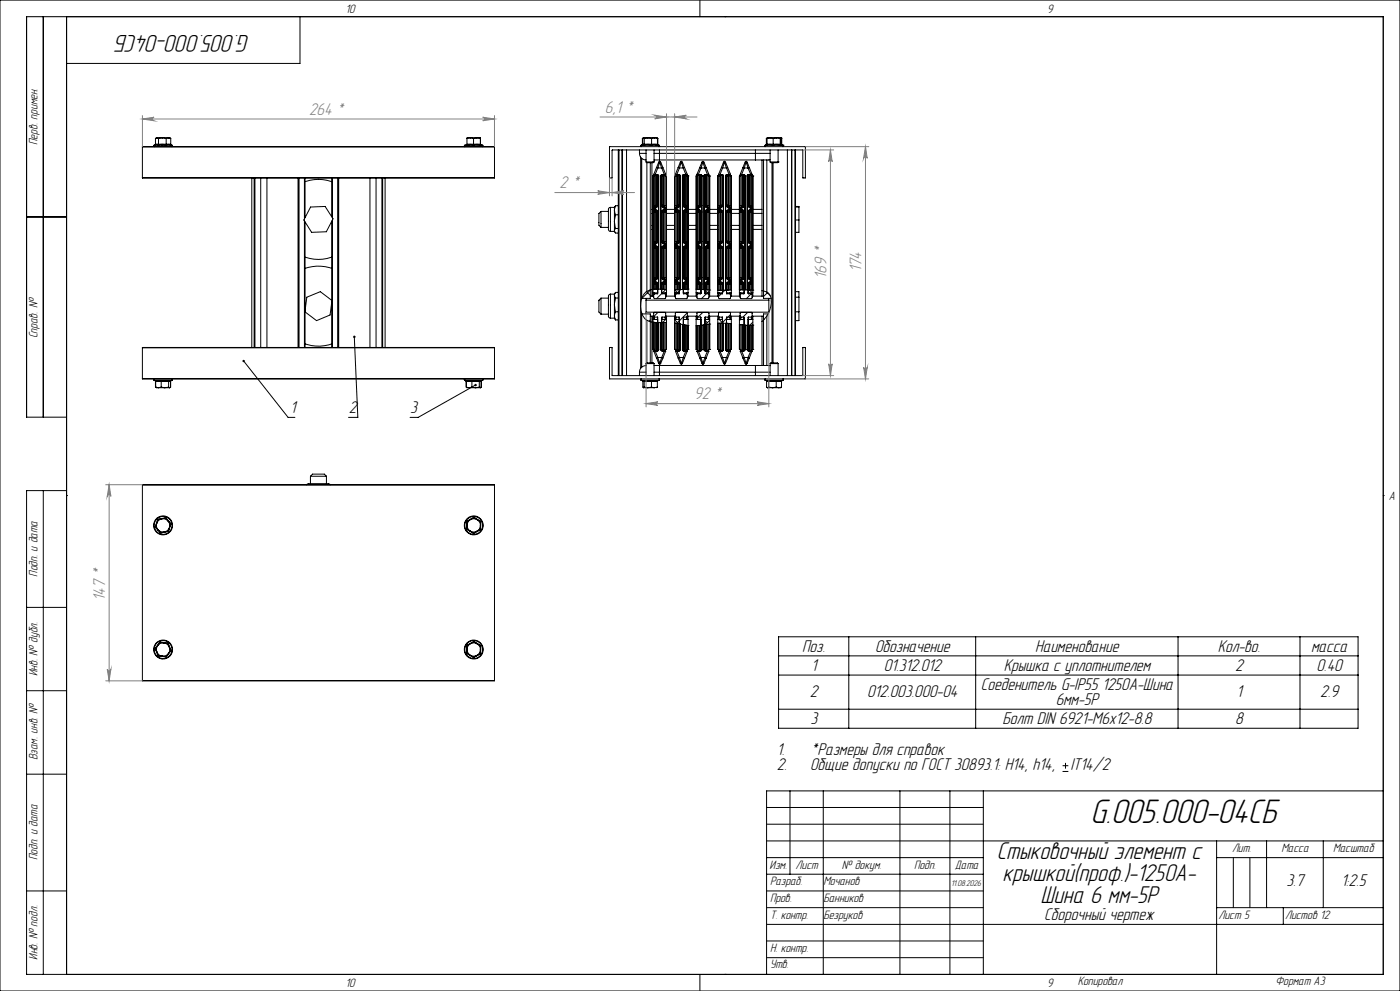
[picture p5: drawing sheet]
<svg xmlns="http://www.w3.org/2000/svg" width="420mm" height="297mm" viewBox="0 0 420 297" stroke-linecap="round" stroke-linejoin="round" font-family="sans-serif">
<defs><g id="words">
<text font-size="10.5" x="327.1" y="246.7">G.005.000-04СБ</text>
<g font-size="7.5">
<text x="74.9" y="10.5" transform="rotate(-180 74.9 10.5)">G.005.000-04СБ</text>
<text x="299" y="257.3">Стыковочный элемент с</text>
<text x="300.8" y="263.9">крышкой(проф.)-1250А-</text>
<text x="312.1" y="270.5">Шина 6 мм-5P</text>
</g>
<g font-size="5.3" fill="#808080">
<text x="92.7" y="34.4">264 *</text>
<text x="181.5" y="33.8">6,1 *</text>
<text x="167.9" y="56.5">2 *</text>
<text x="247.9" y="83.5" transform="rotate(-90 247.9 83.5)">169 *</text>
<text x="258.4" y="81.7" transform="rotate(-90 258.4 81.7)">174</text>
<text x="208.3" y="119.7">92 *</text>
<text x="31.5" y="180" transform="rotate(-90 31.5 180)">147 *</text>
</g>
<g font-size="5.3">
<text x="87" y="123.8">1</text>
<text x="104.6" y="123.8">2</text>
<text x="123" y="123.8">3</text>
<text x="240.6" y="195.3">Поз.</text>
<text x="262.5" y="195.3">Обозначение</text>
<text x="310.6" y="195.3">Наименование</text>
<text x="365.3" y="195.3">Кол-во.</text>
<text x="393.3" y="195.3">масса</text>
<text x="243.4" y="201">1</text>
<text x="265.1" y="201">01.312.012</text>
<text x="301.1" y="201">Крышка с уплотнителем</text>
<text x="370.6" y="201">2</text>
<text x="395" y="201">0.40</text>
<text x="243" y="209">2</text>
<text x="260.2" y="209">012.003.000-04</text>
<text x="294.3" y="206.7">Соеденитель G-IP55 1250А-Шина</text>
<text x="371" y="209">1</text>
<text x="396.1" y="209">2.9</text>
<text x="316.7" y="211.3">6мм-5P</text>
<text x="243.1" y="217">3</text>
<text x="300.7" y="217">Болт DIN 6921-M6x12-8.8</text>
<text x="370.6" y="217">8</text>
<text x="233" y="226.3">1.</text>
<text x="243" y="226.3">*Размеры для справок</text>
<text x="233" y="230.9">2.</text>
<text x="243" y="230.9">Общие допуски по ГОСТ 30893.1: H14, h14,</text>
<text x="321.1" y="230.9">IT14/2</text>
<text x="386" y="265.6">3.7</text>
<text x="402.3" y="265.6">1:2.5</text>
<text x="313.3" y="275.6">Сборочный чертеж</text>
</g>
<g font-size="3.8">
<text x="103.7" y="3.8">10</text>
<text x="314.2" y="3.8">9</text>
<text x="11.2" y="43.5" transform="rotate(-90 11.2 43.5)">Перв. примен.</text>
<text x="11.3" y="101.4" transform="rotate(-90 11.3 101.4)">Справ. №</text>
<text x="416.6" y="149.8">A</text>
<text x="11.2" y="172.8" transform="rotate(-90 11.2 172.8)">Подп. и дата</text>
<text x="11.3" y="202.7" transform="rotate(-90 11.3 202.7)">Инв. № дубл.</text>
<text x="11.2" y="227.8" transform="rotate(-90 11.2 227.8)">Взам. инв. №</text>
<text x="11.2" y="257.8" transform="rotate(-90 11.2 257.8)">Подп. и дата</text>
<text x="369.6" y="255.2">Лит.</text>
<text x="384.4" y="255.2">Масса</text>
<text x="399.9" y="255.2">Масштаб</text>
<text x="230.9" y="260.3">Изм.</text>
<text x="238.7" y="260.3">Лист</text>
<text x="252.6" y="260.3">№ докум.</text>
<text x="274.2" y="260.3">Подп.</text>
<text x="286.5" y="260.3">Дата</text>
<text x="231" y="265.3">Разраб.</text>
<text x="247" y="265.4">Мочанов</text>
<text x="231" y="270.2">Пров.</text>
<text x="231" y="275.3">Т. контр.</text>
<text x="247" y="275.4">Безруков</text>
<text x="247" y="270.4">Банников</text>
<text x="365.5" y="275.3">Лист 5</text>
<text x="385.5" y="275.3">Листов 12</text>
<text x="11.3" y="287.7" transform="rotate(-90 11.3 287.7)">Инв. № подл.</text>
<text x="231" y="285.2">Н. контр.</text>
<text x="231" y="290.2">Утв.</text>
<text x="103.7" y="295.8">10</text>
<text x="314.2" y="295.8">9</text>
<text x="323.3" y="295.3">Копировал</text>
<text x="382.7" y="295.3">Формат А3</text>
</g>
<text font-size="2.6" x="285.3" y="265.5">11.08.2026</text>
</g></defs>
<g fill="none" stroke="#000" stroke-width=".3">
<path d="M0 0h420v297h-420zM13 5v120M20 5v287M90 5v14h-70M210 0v5M217.5 5h.1M42.7 53.3h105.6M42.7 44h105.6M42.7 44v9.3M46.2 43.5l-.1 .3 .2 .2M46.2 43.5h5.4M46.6 43.2l-.1 .2"/>
<path d="M46.6 43.2h1M46.6 41.5v1.7M47.1 41.3l.5 .2M47.1 41.3h1.6M47.1 41.3l-.4 .1M47.5 43.4l-.7-.1-.6 .2M47.5 43.4h2.4M47.6 43.2h2.2M47.6 43.2l-.1 .2M47.6 41.5v1.7M48.7 41.3l1.1 .2M48.7 41.3h1.8"/>
<path d="M48.7 41.3l-1.1 .2M49.8 43.2h1.4M49.8 43.2l.1 .2M49.8 41.5v1.7M50.5 41.3l.7 .2M50.5 41.3l.6 .1M50.5 41.3l-.7 .2M51.1 41.4l.1 .1M51.2 43.2l.2 .2h-1.5M51.2 41.5v1.7M51.3 43.4l.3 .1M51.6 43.5l.2 .3-.3 .2"/>
<path d="M75.5 53.3v50.8M76.2 53.3v50.8M76.5 53.3v50.8M78.2 53.3v50.8M80.1 53.3v50.8M89.4 53.3v50.8M89.5 53.3v50.8M89.7 53.3v50.8M91.3 53.3v12.3M91.5 54.4a12.3 12.3 0 0 1 8 0M91.5 53.3v11.9M99.5 53.3v11.6"/>
<path d="M99.7 53.3v12M101.3 53.3v50.8M101.5 53.3v50.8M101.6 53.3v50.8M111 53.3v50.8M112.8 53.3v50.8M114.6 53.3v50.8M114.8 53.3v50.8M115.5 53.3v50.8M139.4 43.5l-.1 .3 .2 .2M139.4 43.5h5.4M140 43.4h2.1"/>
<path d="M140 43.4h.1M140 43.3l-.6 .2M140.1 43.2h2M140.1 43.2l-.1 .2M140.1 41.5v1.7M140.1 43.2l-.1 .1M141.1 41.3l1 .2M141.1 41.3h2M141.1 41.3l-1 .2M141.1 41.3h-1v.2M142.1 43.4h2.1M142.1 43.2h2"/>
<path d="M142.1 43.2v.2M142.1 41.5v1.7M143.1 41.3l1 .2M143.1 41.3h1M143.1 41.3l-1 .2M144.1 43.2l.1 .2M144.1 43.2h.1M144.1 41.3v1.9M144.1 43.2l.1 .1M144.3 43.4h-.1M144.3 43.3l.5 .2M144.8 43.5l.2 .3-.3 .2"/>
<path d="M148.3 44v9.3M182.8 44h58.8v9.3h-.8v-8.4h-57.1l-.1 8.4h-.8zM185.5 44.9v67.7M185.7 44.9v67.7M186.6 44.9v67.7M186.7 44.9v67.7M188 44.9v67.7M191.8 46a1.93 1.93 0 0 0 2 1.9M191.8 46h2M191.8 44.9v1.1M192.2 47.1v63.3M192.3 43.5l-.1 .3 .2 .2"/>
<path d="M192.3 43.5h5.4M192.5 47.5v42M192.7 43.2l-.1 .2M192.7 43.2h.1M192.8 41.5l-.1 1.7M192.8 43.2v.2M192.8 43.2h.5M192.8 41.5v1.7M192.9 41.4l-.1 .1M192.9 41.4l-.2 .1M193 41.3h.1M193.1 41.3l.2 .2"/>
<path d="M193.1 41.3h1.3M193.1 41.3l-.1 .1M193.2 43.4h2.3M193.2 43.4l-.9 .1M193.3 43.2l-.1 .2M193.3 43.2h2.2M193.3 41.5v1.7M193.8 48.5h2.4M193.8 44.9v3.6M193.8 48.5l.3 .3M194.1 48.8v38.5M194.4 41.3l1.1 .2"/>
<path d="M194.4 41.3h2M194.4 41.3l-1.1 .2M195.1 48.8v40.6h-2.6M195.5 43.2v.2M195.5 43.2h1.7M195.5 41.5v1.7M195.6 48.8v40M195.9 52.7h.4M195.9 52.7h.1M195.9 52.7v35.1M196.1 52.2l.1 .1M196.1 52.2l.5 .1"/>
<path d="M196.2 52.3l.1 .1M196.2 48.5l-.2 .3h-1.9M196.2 47.9h1.6M196.2 46h1.6M196.2 44.9v3.6M196.3 52.3h.1M196.3 52.4l.4 .1M196.3 52.4v9.2M196.4 41.3l-.9 .2M196.4 41.3l.8 .2M196.4 41.3l1 .2M196.6 52.3h-.4"/>
<path d="M196.6 52.3h.6M196.7 52.3v.2M196.7 52.5h.2M196.7 52.5v9.1M196.9 52.3l.4 .4M196.9 52.5l.4 .2M196.9 52.3v.2M196.9 52.5v9.1M197 50.2l.3 .1M197 52.3l.3 .4M197 50.2l-.9 2M197.1 41.4l.1 .1"/>
<path d="M197.2 52.3h.1M197.2 52.3l.4 .4M197.2 43.2l.1 .2h-1.8M197.2 43.4l.5 .1M197.2 41.5v1.7M197.2 43.2h.1M197.3 41.5v1.7M197.3 52.7h.1M197.3 52.7v8.9M197.3 43.2l.2 .2M197.3 50.3h1.2M197.3 50.3l-.7 2"/>
<path d="M197.3 52.7h.3M197.6 52.7h.1M197.6 52.7v33.9M197.7 43.5l.2 .3-.2 .2M197.8 46v1.9M197.8 44.9v1.1M197.8 46h28.8M197.8 47.9h28.8M197.9 48.4v.2M197.9 48.6l-.6 1.7M197.9 48.4l-.3 .1-.6 1.7M197.9 48.6l.6 1.7"/>
<path d="M197.9 48.4l.3 .1 .7 1.7M198.2 52.7h.1M198.2 52.7v34M198.3 52.7h.2M198.5 52.7h.1M198.5 50.3l.8 2M198.5 52.7v8.9M198.7 52.3l-.5 .4M198.7 52.3h.1M198.9 50.2l-.4 .1M198.9 52.3l-.4 .4M198.9 50.2l.8 2"/>
<path d="M198.9 52.5h-.3l-.1 .2M198.9 52.5l-.4 .2M198.9 52.5v9.1M198.9 52.5h.2M199.1 52.3v.2M199.1 52.5v9.1M199.3 52.3h.4M199.3 52.3h-.6M199.5 52.4l-.4 .1M199.5 52.7h.4M199.5 52.4v9.2M199.6 52.3l-.1 .1"/>
<path d="M199.7 52.2l-.4 .1M199.7 52.2v.1M199.9 52.7h.1M199.9 52.7l.1 35.1M202.4 52.7h.4M202.4 52.7h.1M202.4 52.7v35.1M202.6 52.2l.1 .1M202.6 52.2l.5 .1M202.7 52.3h.3M202.7 52.3l.1 .1M202.7 52.3h.1"/>
<path d="M202.8 52.4l.4 .1M202.8 52.4v9.2M203 52.3h.7M203.1 52.3h-.1M203.1 52.3h.6M203.2 52.3v.2M203.2 52.5h.2M203.2 52.5v9.1M203.4 52.5h.3l.1 .2M203.4 52.5l.4 .2M203.4 52.5v9.1M203.4 50.2l.4 .1"/>
<path d="M203.4 52.3l.4 .4M203.4 50.2l-.8 2M203.7 52.3h.1M203.7 52.3l.4 .4M203.7 52.3l.3 .4M203.8 52.7h.1M203.8 52.7h.2M203.8 52.7v8.9M203.8 50.3h1.2M203.8 50.3l-.7 2M204 52.7h.1M204 52.7v34.1"/>
<path d="M204.4 48.4v.2M204.4 48.6l-.6 1.7M204.4 48.4l-.3 .1-.7 1.7M204.4 48.6l.6 1.7M204.4 48.4l.3 .1 .7 1.7M204.7 52.7h.1M204.7 52.7v34M204.8 52.7h.2M205 50.3l.7 2M205 52.7h.1M205 52.7v8.9M205.1 52.3l-.4 .4"/>
<path d="M205.1 52.3h.1M205.4 50.2l-.4 .1M205.4 50.2l.8 2M205.4 52.5l-.3-.1-.1 .3M205.4 52.5l-.4 .2M205.4 52.5h.2M205.4 52.5v9.1M205.6 52.3v.2M205.6 52.5v9.1M205.7 52.3h.1M205.7 52.3h-.6M205.8 52.3h.3"/>
<path d="M205.8 52.3h-.7M206 52.4l-.4 .1M206 52.7h.4M206 52.4v9.2M206.1 52.3l-.1 .1M206.2 52.2l-.5 .1M206.2 52.2l-.1 .1M206.4 52.7h.1M206.4 52.7v35.1M208.8 52.7h.1M208.8 52.7v35.1M208.9 52.7h.4"/>
<path d="M209.1 52.2l.4 .1M209.2 52.3l.1 .1M209.3 52.4l.4 .1M209.3 52.4v9.2M209.5 52.3h.1M209.5 52.3h.6M209.7 52.3v.2M209.7 52.5h.2M209.7 52.5v9.1M209.9 52.5h.3l.1 .2M209.9 52.5l.4 .2M209.9 52.5v9.1"/>
<path d="M209.9 50.2l.4 .1M209.9 50.2l-.8 2M210.1 52.3l.5 .4M210.1 52.3h.1M210.1 52.3l.4 .4M210.3 52.7h.1M210.3 50.3h1.2M210.3 52.7h.2M210.3 52.7v8.9M210.3 50.3l-.8 2M210.5 52.7h.1M210.5 52.7v34"/>
<path d="M210.6 52.7v34M210.9 48.6l-.6 1.7M210.9 48.6l.6 1.7M210.9 48.4v.2M210.9 48.4l-.3 .1-.7 1.7M210.9 48.4l.3 .1 .6 1.7M211.2 52.7h.1M211.2 52.7v34.1M211.2 52.7h.3M211.5 50.3l.7 2M211.5 52.7v8.9M211.6 52.3l-.4 .4"/>
<path d="M211.6 52.3h.1M211.8 50.2l-.3 .1M211.8 52.3l-.3 .4v8.9M211.8 50.2l.9 2M211.9 52.3l-.4 .4M211.9 52.3v.2M211.9 52.5l-.4 .2M211.9 52.5h.2M211.9 52.5v9.1M212.1 52.3v.2M212.1 52.5v9.1M212.2 52.3h-.6"/>
<path d="M212.5 52.7h.4M212.5 52.4l-.4 .1M212.5 52.4v9.2M212.6 52.3l-.1 .1M212.7 52.2l-.5 .1M212.9 52.7h.1M212.9 52.7v35.1M215.3 52.7h.5M215.3 52.7h.1M215.3 52.7v35.1M215.6 52.2v.1M215.6 52.2l.4 .1"/>
<path d="M215.6 52.3h.4M215.7 52.3l.1 .1M215.7 52.3h.1M215.8 52.4l.3 .1M215.8 52.4v9.2M216 52.3h.1M216 52.3h.6M216.1 52.3v.2M216.1 52.5h.3M216.1 52.5v9.1M216.4 52.5h.3l.1 .2M216.4 52.5l.3 .2"/>
<path d="M216.4 52.5v9.1M216.4 50.2l.4 .1M216.4 50.2l-.8 2M216.6 52.3l.5 .4M216.6 52.3h.1M216.6 52.3l.4 .4M216.7 52.7h.1M216.7 52.7v8.9M216.8 50.3h1.1M216.8 52.7h.2M216.8 50.3l-.8 2M217 52.7h.1"/>
<path d="M217 52.7v34.3M217.1 52.7v34.3M217.3 48.6l-.5 1.7M217.3 48.6l.6 1.7M217.3 48.4v.2M217.3 48.4l-.2 .1-.7 1.7M217.3 48.4l.3 .1 .7 1.7M217.7 52.7h.1M217.7 52.7v34.3M217.7 52.7h.2M217.9 52.7h.1M217.9 50.3l.8 2"/>
<path d="M217.9 52.7v8.9M218.1 52.3l-.4 .4M218.1 52.3h.1M218.3 50.2l-.4 .1M218.3 50.2l.8 2M218.3 52.3l-.4 .4M218.3 52.3v.2M218.3 52.5l-.4 .2M218.3 52.5h.3M218.3 52.5v9.1M218.6 52.3v.2M218.6 52.5v9.1"/>
<path d="M218.7 52.3h.4M218.7 52.3h-.6M219 52.4l-.4 .1M219 52.7h.4M219 52.4v9.2M219.1 52.3l-.1 .1M219.1 52.2l-.4 .1M219.1 52.2v.1M219.4 52.7h.1M219.4 52.7v35.1M221.8 52.7h.4M221.8 52.7h.1"/>
<path d="M221.8 52.7v35.1M222.1 52.2v.1M222.1 52.2l.4 .1M222.1 52.3l.1 .1M222.2 52.3h.1M222.2 52.4l.4 .1M222.2 52.4v9.2M222.5 52.3h-.4M222.5 52.3h.6M222.6 52.3v.2M222.6 52.5h.2M222.6 52.5v9.1"/>
<path d="M222.8 52.5h.3l.1 .2M222.8 52.5l.4 .2M222.8 52.5v9.1M222.9 50.2l.4 .1M222.9 52.3l.3 .4M222.9 50.2l-.8 2M223.1 52.3l.4 .4M223.1 52.3h.1M223.2 52.7h.1M223.2 52.7h.3M223.2 52.7v8.9M223.3 50.3h1.1"/>
<path d="M223.3 50.3l-.8 2M223.5 52.7h.1M223.5 52.7v34.2M223.8 48.6l-.5 1.7M223.8 48.6l.6 1.7M223.8 48.4v.2M223.8 48.4l-.2 .1-.7 1.7M223.8 48.4l.3 .1 .7 1.7M224.2 52.7h.1M224.2 52.7v34.2M224.2 52.7h.2M224.4 50.3l.8 2"/>
<path d="M224.4 52.7h.1M224.4 52.7v8.9M224.6 52.3l-.4 .4M224.6 52.3h.1M224.8 50.2l-.4 .1M224.8 52.3l-.4 .4M224.8 50.2l.8 2M224.8 52.5h-.3l-.1 .2M224.8 52.5l-.4 .2M224.8 52.5h.3M224.8 52.5v9.1M225.1 52.3v.2"/>
<path d="M225.1 52.5v9.1M225.2 52.3h.4M225.2 52.3h-.6M225.4 52.4l-.3 .1M225.4 52.7h.4M225.4 52.4v9.2M225.6 52.3l-.2 .1M225.6 52.2l-.4 .1M225.6 52.2v.1M225.8 52.7h.1M225.8 52.7v35.1M226.6 46v1.9"/>
<path d="M226.6 46h4.4M226.6 44.9v1.1M228.6 47.9v40.9M229.1 47.9v41.5h2.2M229.6 43.5l-.2 .3 .2 .2M229.6 43.5h5.3M229.9 43.2l-.1 .2M230 43.4h2M230 43.4h.1l-.5 .1M230 47.9v39.6M230.1 43.2l-.1 .2M230.1 43.2h1.9"/>
<path d="M230.1 41.5v1.7M230.1 43.2h-.2M230.2 41.4l-.3 .1v1.7M230.2 41.3h.1M230.2 41.3l-.3 .2M230.3 41.3l-.2 .2M230.3 41.3h.7M231 41.3l1 .2M231 41.3h2M231 48.5h2.4M231 48.5l.2 .3h2l.2-.3M231 47.9h-4.4"/>
<path d="M231 44.9v3.6M231 41.3l-.9 .2M231.6 48.8v60M231.9 48.8v60M232 43.4h2.2M232 43.2v.2M232 43.2h2.1M232 41.5v1.7M233 41.3l1.1 .2M233 41.3h1.2M233 41.3l-1 .2M233.4 48.5h.1"/>
<path d="M233.4 44.9v3.6M234.1 43.2l.1 .2M234.1 43.2h.3M234.1 41.5v1.7M234.2 41.3l-.1 .2M234.2 41.3l.2 2M234.2 41.3h.1M234.3 41.3l.3 .2M234.3 41.4l.2 .1v1.7M234.4 43.4h-.2M234.4 43.3l.5 .2M234.4 43.2h.1"/>
<path d="M234.5 43.2l.2 .2M234.9 43.5l.2 .3-.3 .2M234.9 43.5h.1M236.2 44.9v67.7M237.5 44.9v67.7M237.6 44.9v67.7M238.5 44.9v67.7M238.7 44.9v67.7M8 65h12M91.3 66.2v37.9M91.5 77.1a12.3 12.3 0 0 0 8 0M91.5 66.5v26.6"/>
<path d="M93.2 62.1l4.3-.2 2.4 3.7-2 3.9-4.4 .1-2.3-3.7zM99.5 66.3v23.7M99.7 65.9v38.2M180.3 63.4v4.8M180.3 63.4l-.6 .6v3.5l.6 .7M180.3 68.2h2.2M180.3 63.4h2.2M183.1 62.2l-.6 .4v6.3l.6 .5M183.1 62.2v7.2M183.1 69.4h1.2M183.1 62.2h1.2M184.3 63l.4 1.4"/>
<path d="M184.3 69.1v.3M184.3 62.2v.8M184.3 63v3.4M184.3 66.4v2.7M184.3 66.4l.4 2.1M184.3 69.1l.4 .7h.8M184.3 69.4l.2 .2M184.7 61.7l-.4 1.3M184.7 64.4l-.4 2M184.7 68.5l-.4 .6M184.7 61.7l-.4 .5M184.7 64.4h.8"/>
<path d="M184.7 61.7h.8M184.7 68.5h.8M195.6 68.8h.3M195.6 62.8h.3M195.6 64h.3M195.6 67.6h.3M196.3 73.6h.1M196.3 73.1h.1M196.3 73.1l.1 .1M196.3 62.8h.1M196.3 62.2l.1 .1M196.3 73.6l.2 .3"/>
<path d="M196.3 62.8l.2 .2M196.3 61.6v.7M196.3 61.6h.4M196.3 74.3h.4M196.3 73.6v.7M196.3 63.5h.4M196.3 62.8v.7M196.3 72.4h.4M196.3 72.4v.7M196.3 62.2v.6M196.3 63.5v8.9M196.3 73.1v.5"/>
<path d="M196.3 74.3v8.9M196.4 73.5l-.1 .1M196.4 62.7l-.1 .1M196.4 62.3v.1M196.4 62.7l.4 .4M196.4 73.5l.4 .4M196.4 73.5l.1 .4M196.4 62.7l.1 .3M196.4 73.5l.2 .1M196.4 73.2h.2M196.4 62.7h.2M196.4 62.4h.2"/>
<path d="M196.5 73.9l.2 .4M196.5 72.8l-.1 .4M196.5 63l.2 .5M196.5 72.8l-.2 .3M196.6 73.6l.5 .2 .2 .5M196.6 62.7l.5 .3 .2 .5M196.6 62.7l.3 .4M196.6 73.6l.3 .3M196.7 74.3h.1M196.7 72.4l-.2 .4M196.7 63.5h.1M196.7 61.6l-.3 .7"/>
<path d="M196.7 63.5v8.9M196.7 74.3v8.9M196.8 62l-.4 .4M196.8 72.8l-.4 .4M196.8 72.4v.4M196.8 61.6v.4M196.8 73.9v.4M196.8 63.1v.4M196.8 72.4h-.1M196.8 61.6h-.1M196.8 63.1h.1M196.8 62h.1"/>
<path d="M196.8 73.9h.1M196.8 72.8h.1M196.8 72.4h.1M196.8 61.6h.1M196.8 74.3h.1M196.8 63.5h.1M196.9 72.8l-.3 .4M196.9 63.1l.4 .4M196.9 62l-.3 .4M196.9 73.9l.4 .4M196.9 72.4v.4M196.9 61.6v.4"/>
<path d="M196.9 61.6h.4M196.9 72.4h.4M196.9 73.9v.4M196.9 63.1v.4M196.9 74.3h.4M196.9 63.5h.4M196.9 63.5v8.9M196.9 74.3v8.9M197.3 72.4l-.4 .4M197.3 72.4h.1M197.3 63.5h.1M197.3 61.6l-.4 .4"/>
<path d="M197.3 61.6h.1M197.3 74.3h.1M197.3 63.5v8.9M197.3 74.3v8.9M197.3 72.4l-.1 .4-.6 .4M197.3 61.6l-.1 .4-.6 .4M198.5 61.6a.78 .78 0 0 0 .8 .8M198.5 72.4a.78 .78 0 0 0 .8 .8M198.5 63.5h.1M198.5 61.6h.1M198.5 61.6l.4 .4M198.5 72.4l.4 .4"/>
<path d="M198.5 72.4h.1M198.5 74.3h.1M198.5 61.6h.4M198.5 74.3h.4M198.5 63.5h.4M198.5 72.4h.4M198.5 63.5v8.9M198.5 74.3v8.9M198.9 63.1l-.4 .4M198.9 62l.4 .4M198.9 72.8l.4 .4M198.9 73.9l-.4 .4"/>
<path d="M198.9 61.6v.4M198.9 63.1v.4M198.9 72.4v.4M198.9 73.9v.4M198.9 63.1h.1M198.9 62h.1M198.9 73.9h.1M198.9 72.8h.1M198.9 63.5v8.9M198.9 74.3v8.9M198.9 72.4h.1M198.9 61.6h.1"/>
<path d="M198.9 74.3h.1M198.9 63.5h.1M199 62l.4 .4M199 72.8l.4 .4M199 63.1v.4M199 72.4v.4M199 61.6v.4M199 73.9v.4M199 61.6h.1M199 72.4h.1M199 74.3h.1M199 63.5h.1"/>
<path d="M199.1 61.6l.4 .7M199.1 72.4l.3 .4M199.1 61.6h.4M199.1 72.4h.4M199.1 74.3h.4M199.1 63.5h.4M199.1 63.5v8.9M199.1 74.3v8.9M199.3 62.7a.78 .78 0 0 0-.8 .8M199.3 73.6l-.6 .2-.2 .5M199.3 62.7l-.4 .4M199.3 73.6l-.4 .3"/>
<path d="M199.3 73.2h.1M199.3 62.7h.1M199.3 62.4h.1M199.4 72.8v.4M199.4 73.9l-.3 .4M199.4 63l-.3 .5M199.4 72.8l.1 .3M199.4 62.7l.1 .1M199.4 73.5l.1 .1M199.4 73.5l-.4 .4M199.4 62.7l-.4 .4M199.4 73.5v.4"/>
<path d="M199.4 62.7v.3M199.4 73.5l-.1 .1M199.5 62.3l-.1 .1M199.5 62.2v.1M199.5 62.8h.1M199.5 73.1l-.1 .1M199.5 73.1h.1M199.5 73.6h.1M199.5 62.8l-.1 .2M199.5 73.6l-.1 .3M199.5 62.2v.6M199.5 73.1v.5"/>
<path d="M199.5 61.6v.7M199.5 72.4v.7M199.5 73.6v.7M199.5 62.8v.7M199.5 63.5v8.9M199.5 74.3v8.9M200 68.8h2.4M200 62.8h2.4M200 64h2.4M200 67.6h2.4M202.8 73.6h.1M202.8 73.1h.1"/>
<path d="M202.8 73.1l.1 .1M202.8 62.8h.1M202.8 62.2v.1M202.8 73.6l.2 .3M202.8 62.8l.2 .2M202.8 61.6v.7M202.8 61.6h.4M202.8 74.3h.4M202.8 73.6v.7M202.8 63.5h.4M202.8 62.8v.7M202.8 72.4h.4"/>
<path d="M202.8 72.4v.7M202.8 62.2v.6M202.8 63.5v8.9M202.8 73.1v.5M202.8 74.3v8.9M202.8 62.3l.1 .1M202.9 73.5l-.1 .1M202.9 62.7l-.1 .1M202.9 62.7l.4 .4M202.9 73.5l.4 .4M202.9 62.7l.1 .3M202.9 73.5l.1 .4"/>
<path d="M202.9 73.2h.2M202.9 62.7h.2M202.9 62.4h.2M202.9 73.5l.2 .1M203 63l.2 .5M203 72.8l-.1 .4M203 73.9l.2 .4M203 72.8l-.2 .3M203.1 73.6l.6 .3 .1 .4M203.1 62.7l.5 .3 .2 .5M203.1 62.7l.3 .4M203.1 73.6l.3 .3"/>
<path d="M203.2 61.6l-.4 .7M203.2 63.5h.1M203.2 72.4l-.2 .4M203.2 74.3h.1M203.2 63.5v8.9M203.2 74.3v8.9M203.3 72.8l-.4 .4M203.3 62l-.4 .4M203.3 72.4v.4M203.3 61.6v.4M203.3 63.1v.4M203.3 73.9v.4"/>
<path d="M203.3 61.6h-.1M203.3 72.4h-.1M203.3 63.1h.1M203.3 62h.1M203.3 73.9h.1M203.3 72.8h.1M203.3 72.4h.1M203.3 61.6h.1M203.3 74.3h.1M203.3 63.5h.1M203.4 63.1l.4 .4M203.4 72.8l-.3 .4"/>
<path d="M203.4 62l-.3 .4M203.4 73.9l.4 .4M203.4 72.4v.4M203.4 61.6v.4M203.4 61.6h.4M203.4 72.4h.4M203.4 63.5h.4M203.4 63.1v.4M203.4 73.9v.4M203.4 74.3h.4M203.4 63.5v8.9M203.4 74.3v8.9"/>
<path d="M203.8 72.4l-.1 .4-.6 .4M203.8 61.6l-.1 .4-.6 .4M203.8 63.5h.1M203.8 72.4l-.4 .4M203.8 72.4h.1M203.8 61.6l-.4 .4M203.8 61.6h.1M203.8 74.3h.1M203.8 63.5v8.9M203.8 74.3v8.9M205 61.6l.1 .4 .6 .4M205 72.4l.1 .4 .6 .4"/>
<path d="M205 63.5h.1M205 61.6h.1M205 61.6l.4 .4M205 72.4h.1M205 72.4l.4 .4M205 74.3h.1M205 72.4h.4M205 63.5h.4M205 61.6h.4M205 74.3h.4M205 63.5v8.9M205 74.3v8.9"/>
<path d="M205.4 63.1l-.4 .4M205.4 62l.3 .4M205.4 72.8l.3 .4M205.4 73.9l-.4 .4M205.4 73.9v.4M205.4 63.1v.4M205.4 61.6v.4M205.4 72.4v.4M205.4 63.1h.1M205.4 62h.1M205.4 73.9h.1M205.4 72.8h.1"/>
<path d="M205.4 72.4h.1M205.4 61.6h.1M205.4 74.3h.1M205.4 63.5h.1M205.4 63.5v8.9M205.4 74.3v8.9M205.5 72.8l.4 .4M205.5 62l.4 .4M205.5 73.9v.4M205.5 63.1v.4M205.5 61.6v.4M205.5 72.4v.4"/>
<path d="M205.5 61.6h.1M205.5 72.4h.1M205.5 63.5h.1M205.5 74.3h.1M205.6 61.6l.4 .7M205.6 72.4l.2 .4M205.6 61.6h.4M205.6 72.4h.4M205.6 74.3h.4M205.6 63.5h.4M205.6 63.5v8.9M205.6 74.3v8.9"/>
<path d="M205.7 62.7l-.5 .3-.2 .5M205.7 73.6l-.6 .3-.1 .4M205.7 62.7l-.3 .4M205.7 73.6l-.3 .3M205.7 73.2h.2M205.7 62.7h.2M205.7 62.4h.2M205.8 72.8l.1 .4M205.8 63l-.2 .5M205.8 73.9l-.2 .4M205.8 72.8l.2 .3M205.9 62.7l.1 .1"/>
<path d="M205.9 73.5l.1 .1M205.9 73.5l-.4 .4M205.9 62.7l-.4 .4M205.9 62.7l-.1 .3M205.9 73.5l-.1 .4M205.9 73.5l-.2 .1M206 62.2h.1M206 62.3l-.1 .1M206 62.8h.1M206 73.1l-.1 .1M206 73.1h.1M206 73.6h.1"/>
<path d="M206 62.8l-.2 .2M206 73.6l-.2 .3M206 61.6v.7M206 62.2v.1M206 72.4v.7M206 73.6v.7M206 62.8v.7M206 62.2v.6M206 63.5v8.9M206 73.1v.5M206 74.3v8.9M206.4 68.8h2.4"/>
<path d="M206.4 62.8h2.4M206.4 64h2.4M206.4 67.6h2.4M209.3 61.6v.7M209.3 61.6h.4M209.3 74.3h.4M209.3 73.6v.7M209.3 73.6l.1 .3M209.3 63.5h.4M209.3 62.8v.7M209.3 62.8l.1 .2M209.3 72.4h.4"/>
<path d="M209.3 72.4v.7M209.3 62.8h.1M209.3 73.6h.1M209.3 73.1h.1M209.3 62.3v.5M209.3 63.5v8.9M209.3 73.1v.5M209.3 74.3v8.9M209.3 73.1l.1 .1M209.3 62.2v.1M209.3 62.2v.6M209.3 62.3l.1 .1"/>
<path d="M209.4 73.5l-.1 .1M209.4 62.7l-.1 .1M209.4 62.7l.4 .4M209.4 73.5l.4 .4M209.4 62.7v.3M209.4 73.5v.4M209.4 73.2h.1M209.4 62.7h.1M209.4 62.4h.1M209.4 73.5l.1 .1M209.4 63l.3 .5M209.4 73.9l.3 .4"/>
<path d="M209.4 72.8v.4M209.4 72.8l-.1 .3M209.5 73.6l.6 .2 .2 .5M209.5 62.7a.78 .78 0 0 1 .8 .8M209.5 62.7l.4 .4M209.5 73.6l.4 .3M209.7 63.5h.1M209.7 61.6l-.4 .7M209.7 74.3h.1M209.7 72.4l-.3 .4M209.7 63.5v8.9M209.7 74.3v8.9"/>
<path d="M209.8 72.8l-.4 .4M209.8 62l-.4 .4M209.8 72.4v.4M209.8 61.6v.4M209.8 63.1v.4M209.8 73.9v.4M209.8 61.6h-.1M209.8 72.4h-.1M209.8 63.1h.1M209.8 62h.1M209.8 73.9h.1M209.8 72.8h.1"/>
<path d="M209.8 72.4h.1M209.8 61.6h.1M209.8 74.3h.1M209.8 63.5h.1M209.9 63.1l.4 .4M209.9 72.8l-.4 .4M209.9 62l-.4 .4M209.9 73.9l.4 .4M209.9 72.4v.4M209.9 72.4h.4M209.9 61.6v.4M209.9 61.6h.4"/>
<path d="M209.9 63.1v.4M209.9 63.5h.4M209.9 73.9v.4M209.9 74.3h.4M209.9 63.5v8.9M209.9 74.3v8.9M210.3 72.4a.78 .78 0 0 1-.8 .8M210.3 61.6a.78 .78 0 0 1-.8 .8M210.3 63.5h.1M210.3 72.4l-.4 .4M210.3 72.4h.1M210.3 61.6l-.4 .4"/>
<path d="M210.3 61.6h.1M210.3 74.3h.1M210.3 63.5v8.9M210.3 74.3v8.9M211.5 61.6l.1 .4 .6 .4M211.5 72.4l.1 .4 .6 .4M211.5 63.5h.1M211.5 72.4h.1M211.5 74.3h.1M211.5 61.6h.1M211.5 63.5v8.9M211.5 74.3v8.9"/>
<path d="M211.5 72.4l.4 .4M211.5 61.6l.4 .4M211.5 74.3h.4M211.5 72.4h.4M211.5 63.5h.4M211.5 61.6h.4M211.9 63.1l-.4 .4M211.9 72.8l.3 .4M211.9 73.9l-.4 .4M211.9 62l.3 .4M211.9 73.9v.4M211.9 72.4v.4"/>
<path d="M211.9 61.6v.4M211.9 63.1v.4M211.9 63.1h.1M211.9 62h.1M211.9 73.9h.1M211.9 72.8h.1M211.9 72.4h.1M211.9 61.6h.1M211.9 74.3h.1M211.9 63.5h.1M211.9 63.5v8.9M211.9 74.3v8.9"/>
<path d="M211.9 72.8l.5 .4M211.9 62l.5 .4M211.9 61.6h.2M211.9 72.4h.2M211.9 63.5h.2M211.9 74.3h.2M212.1 61.6l.3 .7M212.1 72.4l.2 .4M212.1 61.6h.4M212.1 72.4h.4M212.1 74.3h.4M212.1 63.5h.4"/>
<path d="M212.1 63.5v8.9M212.1 74.3v8.9M212.2 62.7l-.5 .3-.2 .5M212.2 73.6l-.6 .3-.1 .4M212.2 62.7l-.3 .4M212.2 73.6l-.3 .3M212.2 73.2h.2M212.2 62.7h.2M212.2 62.4h.2M212.3 72.8l.1 .4M212.3 63l-.2 .5M212.3 73.9l-.2 .4"/>
<path d="M212.3 72.8l.2 .3M212.4 62.7l.1 .1M212.4 73.5l.1 .1M212.4 73.5l-.5 .4M212.4 62.7l-.5 .4M212.4 62.7l-.1 .3M212.4 73.5l-.1 .4M212.4 62.3v.1M212.4 73.5l-.2 .1M212.5 62.2l-.1 .1M212.5 62.8h.1M212.5 73.1l-.1 .1"/>
<path d="M212.5 73.1h.1M212.5 73.6h.1M212.5 62.8l-.2 .2M212.5 73.6l-.2 .3M212.5 61.6v.7M212.5 62.2v.1M212.5 72.4v.7M212.5 73.6v.7M212.5 62.8v.7M212.5 62.2v.6M212.5 63.5v8.9M212.5 73.1v.5"/>
<path d="M212.5 74.3v8.9M212.9 68.8h2.4M212.9 62.8h2.4M212.9 64h2.4M212.9 67.6h2.4M215.8 73.6h.1M215.8 73.1h.1M215.8 73.1v.1M215.8 62.8h.1M215.8 62.2v.1M215.8 73.6l.1 .3M215.8 62.8l.1 .2"/>
<path d="M215.8 61.6v.7M215.8 61.6h.3M215.8 74.3h.3M215.8 73.6v.7M215.8 63.5h.3M215.8 62.8v.7M215.8 72.4h.3M215.8 72.4v.7M215.8 62.2v.6M215.8 63.5v8.9M215.8 73.1v.5M215.8 74.3v8.9"/>
<path d="M215.8 73.5v.1M215.8 62.7v.1M215.8 62.3v.1M215.8 62.7l.5 .4M215.8 73.5l.5 .4M215.8 62.7l.1 .3M215.8 73.5l.1 .4M215.8 73.2h.2M215.8 62.7h.2M215.8 62.4h.2M215.8 73.5l.2 .1M215.9 63l.2 .5"/>
<path d="M215.9 73.9l.2 .4M215.9 72.8l-.1 .4M215.9 72.8l-.1 .3M216 73.6l.5 .2 .3 .5M216 62.7l.5 .3 .3 .5M216 62.7l.4 .4M216 73.6l.4 .3M216.1 63.5h.2M216.1 74.3h.2M216.1 72.4l-.2 .4M216.1 61.6l-.3 .7M216.1 63.5v8.9"/>
<path d="M216.1 74.3v8.9M216.3 62l-.5 .4M216.3 72.8l-.5 .4M216.3 61.6v.4M216.3 72.4v.4M216.3 73.9v.4M216.3 63.1v.4M216.3 72.4h-.2M216.3 61.6h-.2M216.3 63.1h.1M216.3 62h.1M216.3 73.9h.1"/>
<path d="M216.3 72.8h.1M216.3 72.4h.1M216.3 61.6h.1M216.3 74.3h.1M216.3 63.5h.1M216.4 63.1l.3 .4M216.4 72.8l-.4 .4M216.4 73.9l.3 .4M216.4 62l-.4 .4M216.4 61.6v.4M216.4 61.6h.3M216.4 72.4v.4"/>
<path d="M216.4 72.4h.3M216.4 73.9v.4M216.4 63.1v.4M216.4 63.5h.3M216.4 74.3h.3M216.4 63.5v8.9M216.4 74.3v8.9M216.7 63.5h.1M216.7 72.4l-.3 .4M216.7 72.4h.1M216.7 74.3h.1M216.7 61.6l-.3 .4"/>
<path d="M216.7 61.6h.1M216.7 63.5v8.9M216.7 74.3v8.9M216.8 72.4l-.2 .4-.6 .4M216.8 61.6l-.2 .4-.6 .4M217.9 61.6a.78 .78 0 0 0 .8 .8M217.9 72.4a.78 .78 0 0 0 .8 .8M217.9 63.5h.1M217.9 61.6h.1M217.9 61.6l.4 .4M217.9 72.4l.4 .4M217.9 72.4h.1"/>
<path d="M217.9 74.3h.1M217.9 61.6h.4M217.9 74.3h.4M217.9 72.4h.4M217.9 63.5h.4M217.9 63.5v8.9M217.9 74.3v8.9M218.3 63.1l-.4 .4M218.3 62l.4 .4M218.3 72.8l.4 .4M218.3 73.9l-.4 .4M218.3 63.1v.4"/>
<path d="M218.3 61.6v.4M218.3 73.9v.4M218.3 72.4v.4M218.3 63.1h.1M218.3 62h.1M218.3 73.9h.1M218.3 72.8h.1M218.3 72.4h.1M218.3 61.6h.1M218.3 74.3h.1M218.3 63.5h.1M218.3 63.5v8.9"/>
<path d="M218.3 74.3v8.9M218.4 72.8l.5 .4M218.4 62l.5 .4M218.4 63.1v.4M218.4 61.6v.4M218.4 73.9v.4M218.4 72.4v.4M218.4 72.4h.2M218.4 61.6h.2M218.4 63.5h.2M218.4 74.3h.2M218.6 72.4l.2 .4"/>
<path d="M218.6 61.6l.3 .7M218.6 61.6h.4M218.6 72.4h.4M218.6 74.3h.4M218.6 63.5h.4M218.6 63.5v8.9M218.6 74.3v8.9M218.7 62.7a.78 .78 0 0 0-.8 .8M218.7 73.6l-.5 .2-.3 .5M218.7 62.7l-.4 .4M218.7 73.6l-.4 .3M218.7 73.2h.2"/>
<path d="M218.7 62.7h.2M218.7 62.4h.2M218.8 72.8l.1 .4M218.8 63l-.2 .5M218.8 73.9l-.2 .4M218.8 72.8l.1 .3M218.8 72.8l.2 .3M218.9 62.7v.1M218.9 73.5v.1M218.9 62.7l-.5 .4M218.9 73.5l-.5 .4M218.9 62.7l-.1 .3"/>
<path d="M218.9 73.5l-.1 .4M218.9 73.5l-.2 .1M218.9 62.3v.1M218.9 62.2v.1M218.9 62.8h.1M218.9 73.1v.1M218.9 73.1h.1M218.9 73.6h.1M218.9 62.8l-.1 .2M218.9 73.6l-.1 .3M218.9 62.2l.1 .1M218.9 62.2v.6"/>
<path d="M218.9 73.1v.5M219 61.6v.7M219 72.4v.7M219 73.6l-.2 .3M219 73.6v.7M219 62.8l-.2 .2M219 62.8v.7M219 62.3v.5M219 63.5v8.9M219 73.1v.5M219 74.3v8.9M219.4 68.8h2.4"/>
<path d="M219.4 62.8h2.4M219.4 64h2.4M219.4 67.6h2.4M222.2 73.6h.1M222.2 73.1h.1M222.2 73.1l.1 .1M222.2 62.8h.1M222.2 62.2l.1 .1M222.2 73.6l.2 .3M222.2 62.8l.2 .2M222.2 61.6v.7M222.2 61.6h.4"/>
<path d="M222.2 74.3h.4M222.2 73.6v.7M222.2 63.5h.4M222.2 62.8v.7M222.2 72.4h.4M222.2 72.4v.7M222.2 62.2v.6M222.2 63.5v8.9M222.2 73.1v.5M222.2 74.3v8.9M222.3 62.3v.1M222.3 73.5l-.1 .1"/>
<path d="M222.3 62.7l-.1 .1M222.3 62.7l.4 .4M222.3 73.5l.4 .4M222.3 73.5l.1 .4M222.3 62.7l.1 .3M222.3 73.2h.2M222.3 62.7h.2M222.3 62.4h.2M222.3 73.5l.2 .1M222.4 72.8l-.1 .4M222.4 73.9l.2 .4M222.4 63l.2 .5"/>
<path d="M222.4 72.8l-.2 .3M222.5 73.6l.6 .3 .1 .4M222.5 62.7l.5 .3 .2 .5M222.5 62.7l.3 .4M222.5 73.6l.3 .3M222.6 72.4l-.2 .4M222.6 61.6l-.3 .7M222.6 74.3h.1M222.6 63.5h.1M222.6 63.5v8.9M222.6 74.3v8.9M222.7 62l-.4 .4"/>
<path d="M222.7 72.8l-.4 .4M222.7 72.4v.4M222.7 61.6v.4M222.7 63.1v.4M222.7 73.9v.4M222.7 72.4h-.1M222.7 61.6h-.1M222.7 63.1h.1M222.7 62h.1M222.7 73.9h.1M222.7 72.8h.1M222.7 72.4h.1"/>
<path d="M222.7 61.6h.1M222.7 74.3h.1M222.7 63.5h.1M222.8 72.8l-.3 .4M222.8 63.1l.4 .4M222.8 73.9l.4 .4M222.8 62l-.3 .4M222.8 61.6v.4M222.8 61.6h.4M222.8 72.4v.4M222.8 72.4h.4M222.8 63.1v.4"/>
<path d="M222.8 63.5h.4M222.8 73.9v.4M222.8 74.3h.4M222.8 63.5v8.9M222.8 74.3v8.9M223.2 72.4l-.1 .4-.6 .4M223.2 61.6l-.1 .4-.6 .4M223.2 72.4l-.4 .4M223.2 72.4h.1M223.2 63.5h.1M223.2 74.3h.1M223.2 61.6l-.4 .4"/>
<path d="M223.2 61.6h.1M223.2 63.5v8.9M223.2 74.3v8.9M224.4 61.6a.78 .78 0 0 0 .8 .8M224.4 72.4a.78 .78 0 0 0 .8 .8M224.4 63.5h.1M224.4 72.4h.1M224.4 74.3h.1M224.4 61.6h.1M224.4 61.6l.4 .4M224.4 72.4l.4 .4M224.4 63.5h.4"/>
<path d="M224.4 74.3h.4M224.4 72.4h.4M224.4 61.6h.4M224.4 63.5v8.9M224.4 74.3v8.9M224.8 63.1l-.4 .4M224.8 73.9l-.4 .4M224.8 62l.4 .4M224.8 72.8l.4 .4M224.8 63.1v.4M224.8 73.9v.4M224.8 61.6v.4"/>
<path d="M224.8 72.4v.4M224.8 63.1h.1M224.8 62h.1M224.8 73.9h.1M224.8 72.8h.1M224.8 72.4h.1M224.8 61.6h.1M224.8 74.3h.1M224.8 63.5h.1M224.8 63.5v8.9M224.8 74.3v8.9M224.9 72.8l.5 .4"/>
<path d="M224.9 62l.5 .4M224.9 63.1v.4M224.9 73.9v.4M224.9 61.6v.4M224.9 72.4v.4M224.9 61.6h.2M224.9 72.4h.1M224.9 74.3h.1M224.9 63.5h.1M225 72.4l.3 .4M225 72.4h.4M225 74.3h.4"/>
<path d="M225 63.5h.4M225 63.5v8.9M225 74.3v8.9M225.1 61.6l.3 .7M225.1 61.6h.3M225.2 62.7a.78 .78 0 0 0-.8 .8M225.2 73.6l-.7 .3-.1 .4M225.2 62.7l-.4 .4M225.2 73.6l-.4 .3M225.2 73.2h.2M225.2 62.7h.2M225.2 62.4h.2"/>
<path d="M225.3 72.8l.1 .4M225.3 73.9l-.3 .4M225.3 63l-.3 .5M225.3 72.8l.1 .3M225.4 62.7v.1M225.4 73.5v.1M225.4 73.5l-.5 .4M225.4 62.7l-.5 .4M225.4 73.5l-.1 .4M225.4 62.7l-.1 .3M225.4 73.5l-.2 .1M225.4 62.3v.1"/>
<path d="M225.4 62.2v.1M225.4 62.8h.1M225.4 73.1v.1M225.4 73.1h.1M225.4 73.6h.1M225.4 62.8l-.1 .2M225.4 73.6l-.1 .3M225.4 61.6v.7M225.4 72.4v.7M225.4 73.6v.7M225.4 62.8v.7M225.4 62.2v.6"/>
<path d="M225.4 63.5v8.9M225.4 73.1v.5M225.4 74.3v8.9M225.8 68.8h2.8M225.8 62.8h2.8M225.8 64h2.8M225.8 67.6h2.8M238.7 61.9h1v7.7h-1M238.7 65.9h1M238.7 62.1h1M91.5 80.4a12.1 12.1 0 0 1 8 0M91.5 93.5v10.6"/>
<path d="M92 89.1l4.1-1.7 3.5 2.7-.6 4.3-4 1.7-3.5-2.7zM99.5 90.4v13.7M180.3 89.4l-.6 .6v3.5l.6 .7M180.3 89.4v4.8M180.3 94.2h2.2M180.3 89.4h2.2M183.1 88.2l-.6 .4v6.3l.6 .5M183.1 88.2v7.2M183.1 95.4h1.2M183.1 88.2h1.2M184.3 94.7l.4 1.2M184.3 94.7v.7"/>
<path d="M184.3 88.2v.3M184.3 88.5v2.9M184.3 91.4v3.3M184.3 91.4l.4 2M184.3 88.5l.4 .8M184.3 95.4l.4 .5M184.5 87.8l-.2 .4M184.7 93.4l-.4 1.3M184.7 89.3l-.4 2.1M184.7 89.3h.8M184.7 93.4h.8M184.7 95.9h.8"/>
<path d="M185.5 87.6h-.8l-.4 .9M192.5 93.8l.9 1.7 .7 .5M192.5 89.5l-.1 .6a7.5 7.5 0 0 0 .1 3.7M192.5 93.8v16.2M192.6 94.1h2.5v14.7M193.8 93.6v.5M193.8 89.4v.6M193.8 90v3.6M193.8 90h36.8M193.9 87.4l1.2 1.1M194.1 87.3a3.9 3.9 0 0 0-1.6 2.2M194.1 96l1.5 .5"/>
<path d="M194.1 96v12.8M195.1 86.9l-2.5 2.5M195.1 95.9l-.4 .4M195.1 94.8h1M195.1 88.8h1M195.6 86.8l-1.5 .5M195.6 94.8v14M195.9 96.6h.4M195.9 86.7h.1M195.9 96.6h.1M195.9 94.8v.9M195.9 87.8v1"/>
<path d="M195.9 87.8h1.4M195.9 95.7h1.4M195.9 95.7v9M196.1 88.3l.2 1.2h3.2l.2-1.2M196.1 94.8l.2 .2M196.1 94.8l.2-1.2h3.3l.1 1.2M196.1 87.8v.5M196.1 94.8v.9M196.3 96.6l.4 .1M196.3 86.7h-.4M196.3 84.4h.1M196.3 83.9h.1"/>
<path d="M196.3 83.9l.1 .1M196.3 84.4l.2 .3M196.3 85.1h.4M196.3 84.4v.7M196.3 83.2h.4M196.3 83.2v.7M196.3 88l-.2 .3M196.3 95v.7M196.3 83.9v.5M196.3 85.1v1.6M196.3 87.8v.2M196.3 96.6v8.5"/>
<path d="M196.3 95h.9M196.3 88h.9M196.4 84.3l-.1 .1M196.4 84.3l.4 .4M196.4 84.3l.1 .4M196.4 84.3h.2M196.4 84h.2M196.5 83.6l-.1 .4M196.5 84.7l.2 .4M196.5 83.6l-.2 .3M196.6 84.3l.4 .2 .3 .6M196.6 84.3l.3 .4"/>
<path d="M196.7 86.6l-.4 .1M196.7 83.2h.1M196.7 83.2l-.2 .4M196.7 85.1h.1M196.7 96.7h.2M196.7 86.6h.2M196.7 85.1v1.5M196.7 96.7v8.4M196.8 83.6l-.4 .4M196.8 83.2v.4M196.8 84.7v.4M196.8 83.6h.1"/>
<path d="M196.8 84.7h.1M196.8 83.2h.1M196.8 85.1h.1M196.9 86.6h.7M196.9 96.7h1.6M196.9 84.7l.4 .4M196.9 83.6l-.3 .4M196.9 85.1h.4M196.9 83.2v.4M196.9 83.2h.4M196.9 84.7v.4M196.9 85.1v1.5"/>
<path d="M196.9 96.7v8.4M197.2 95l.1 9.8M197.2 95v.7M197.2 87.8v.2M197.3 85.1h.1M197.3 83.2l-.4 .4M197.3 83.2h.1M197.3 85.1l-.1 2.9M197.3 83.2l-.3 .6-.4 .2M197.4 93.6l-1.3 1.3M197.6 86.6h.1M197.6 86.6l.6 .1"/>
<path d="M198.2 86.7h.1M198.2 96.7h.1M198.2 96.7v8.1M198.3 86.7h.2M198.5 96.7h.1M198.5 86.7h.1M198.5 86.7h.4M198.5 83.2l.2 .5 .6 .3M198.5 85.1h.1M198.5 83.2h.1M198.5 83.2l.4 .4M198.5 85.1h.4"/>
<path d="M198.5 83.2h.4M198.5 87.9l.1 .1M198.5 96.5l.2 .2M198.5 88l-1.5 1.5M198.5 85.1v2.8M198.5 87.8h1.5M198.5 95.7h1.5M198.6 95l-.1 9.8M198.6 95v.7M198.6 95h.9M198.6 88h.9M198.6 87.8v.2"/>
<path d="M198.9 96.7h-.4M198.9 84.7l-.4 .4M198.9 83.6l.4 .4M198.9 84.7v.4M198.9 83.2v.4M198.9 96.7h.2M198.9 86.7h.2M198.9 83.6h.1M198.9 84.7h.1M198.9 85.1v1.6M198.9 96.7v8.4M198.9 83.2h.1"/>
<path d="M198.9 85.1h.1M199 83.6l.4 .4M199 84.7v.4M199 83.2v.4M199 85.1h.1M199 83.2h.1M199.1 86.7h.4M199.1 96.7h.4M199.1 83.2l.3 .4M199.1 83.2h.4M199.1 85.1h.4M199.1 85.1v1.6"/>
<path d="M199.1 96.7v8.4M199.3 84.3l-.6 .3-.2 .5M199.3 84.3l-.4 .4M199.3 84.3h.1M199.3 84h.1M199.4 84.7l-.3 .4M199.4 83.6v.4M199.4 83.6l.1 .3M199.4 84.3l.1 .1M199.4 84.3l-.4 .4M199.4 84.3v.4M199.5 83.9l-.1 .1"/>
<path d="M199.5 83.9h.1M199.5 84.4h.1M199.5 84.4l-.1 .3M199.5 83.9v.5M199.5 96.7h.4M199.5 86.7l.4 .1M199.5 83.2v.7M199.5 84.4v.7M199.5 88l.2 .3M199.5 95v.7M199.5 85.1v1.6M199.5 87.8v.2"/>
<path d="M199.5 96.7v8.4M199.7 94.8l-.2 .2M199.7 94.8v.9l-.9 1M199.7 87.8v.5M199.7 94.8h2.9M199.7 88.8h2.9M199.7 86.7l-.9 1.1M199.9 96.7h.1M199.9 86.8h.1M200 87.8v1M200 94.8v.9M200 95.7l-.1 9"/>
<path d="M202.4 96.8l.4 .1M202.4 86.9h.4M202.4 96.8h.1M202.4 86.9h.1M202.4 94.8v.9M202.4 87.8v1M202.4 95.8l1.2 1.2M202.4 87.8h1.4M202.4 95.7h1.4M202.4 95.7v9M202.6 87.8v.5M202.6 94.8v.9"/>
<path d="M202.6 94.8l.2 .2M202.6 94.8l.1-1.2h3.4l.1 1.2M202.6 88.3l.2 1.2h3.2M202.8 86.9h.4M202.8 96.9l.4 .1M202.8 84.4h.1M202.8 83.9h.1M202.8 83.9l.1 .1M202.8 84.4l.2 .3M202.8 85.1h.4M202.8 84.4v.7M202.8 83.2h.4"/>
<path d="M202.8 83.2v.7M202.8 88l-.2 .3M202.8 95v.7M202.8 95h.9M202.8 88h.9M202.8 83.9v.5M202.8 85.1v1.8M202.8 87.8v.2M202.8 96.9v8.2M202.9 84.3l-.1 .1M202.9 84.3l.4 .4M202.9 84.3l.1 .4"/>
<path d="M202.9 84.3h.2M202.9 84h.2M202.9 88l-.3 .4M203 84.7l.2 .4M203 83.6l-.1 .4M203 83.6l-.2 .3M203.1 84.3l.6 .4 .1 .4M203.1 84.3l.3 .4M203.2 97h.2M203.2 97v8.1M203.2 85.1h.1M203.2 83.2h.1"/>
<path d="M203.2 83.2l-.2 .4M203.2 85.1v1.8M203.3 83.6l-.4 .4M203.3 83.2v.4M203.3 84.7v.4M203.3 83.6h.1M203.3 84.7h.1M203.3 83.2h.1M203.3 85.1h.1M203.4 86.8h.4M203.4 97l.4 .1M203.4 84.7l.4 .4"/>
<path d="M203.4 83.6l-.3 .4M203.4 85.1h.4M203.4 83.2v.4M203.4 83.2h.4M203.4 84.7v.4M203.4 86.8l-.2 .1M203.4 85.1v1.7M203.4 97v8.1M203.7 95l.1 9.8M203.7 95v.7M203.7 87.8v.2M203.8 97.1h.1"/>
<path d="M203.8 86.8h.1M203.8 83.2l-.1 .4-.6 .4M203.8 85.1h.1M203.8 83.2l-.4 .4M203.8 83.2h.1M203.8 85.1l-.1 2.9M203.8 97.1h.2M204 86.8h.1M204 97.1h.1M204 86.8h-.2M204 97.1v7.7M204.1 97.2l.6 .1"/>
<path d="M204.2 86.8l-1 1-.8-.9M204.7 97.3h.1M204.7 86.7h.1M204.7 86.7l-.6 .1M204.7 97.3v7.5M204.8 97.3h.2M204.8 86.7h.2M205 97.3h.1M205 86.7h.1M205 97.3l.4 .1M205 83.2l.1 .4 .6 .4M205 85.1h.1"/>
<path d="M205 83.2h.1M205 83.2l.4 .4M205 85.1h.4M205 83.2h.4M205 85.1l.1 2.9M205 87.8h1.4M205 95.7h1.4M205.1 95l-.1 9.8M205.1 95v.7M205.1 95h.9M205.1 88h.9M205.1 87.8v.2"/>
<path d="M205.4 86.7h-.4M205.4 84.7l-.4 .4M205.4 83.6l.3 .4M205.4 84.7v.4M205.4 83.2v.4M205.4 86.7h.2M205.4 97.4h.2M205.4 83.6h.1M205.4 84.7h.1M205.4 83.2h.1M205.4 85.1h.1M205.4 85.1v1.6"/>
<path d="M205.4 97.4v7.7M205.5 83.6l.4 .4M205.5 84.7v.4M205.5 83.2v.4M205.5 85.1h.1M205.5 83.2h.1M205.6 97.4l.4 .1M205.6 83.2l.2 .4M205.6 83.2h.4M205.6 85.1h.4M205.6 85.1v1.6M205.6 97.4v7.7"/>
<path d="M205.7 84.3l-.6 .4-.1 .4M205.7 84.3l-.3 .4M205.7 84.3h.2M205.7 84h.2M205.8 84.7l-.2 .4M205.8 83.6l.1 .4M205.8 83.6l.2 .3M205.9 84.3l.1 .1M205.9 84.3l-.4 .4M205.9 84.3l-.1 .4M206 86.7h-.4M206 97.5h.4"/>
<path d="M206 83.9l-.1 .1M206 83.9h.1M206 84.4h.1M206 84.4l-.2 .3M206 83.2v.7M206 84.4v.7M206 88l.2 .3M206 95v.7M206 83.9v.5M206 85.1v1.6M206 87.8v.2M206 97.5v7.6"/>
<path d="M206.2 93.8l-3.2 3.1M206.2 89.3l-.2 .2M206.2 88.3v.9l-.2 .3M206.2 94.8l-.2 .2M206.2 94.8v.9M206.2 87.8v.5M206.2 94.8h2.9M206.2 88.8h2.9M206.4 86.6l-.4 .1M206.4 97.5h.1M206.4 86.6h.1M206.4 87.8v1"/>
<path d="M206.4 94.8v.9M206.4 95.7v9M208.8 94.8v.9M208.8 87.8v1M208.8 86.7h.1M208.8 97.6h.1M208.8 87.8h1.5M208.8 95.7h1.5M208.8 95.7v9M208.9 86.7h.4M209.1 88.3l.2 1.2h3.3l.1-1.2M209.1 94.8l.1-1.2h3.3l.2 1.2"/>
<path d="M209.1 94.8l.2 .2M209.1 87.8v.5M209.1 94.8v.9M209.3 97.6h-.4M209.3 86.7h.4M209.3 85.1h.4M209.3 84.4v.7M209.3 84.4l.1 .3M209.3 83.2h.4M209.3 83.2v.7M209.3 84.4h.1M209.3 83.9h.1"/>
<path d="M209.3 88l-.2 .3M209.3 95v.7M209.3 95h.9M209.3 88h.9M209.3 83.9v.5M209.3 85.1v1.6M209.3 87.8v.2M209.3 97.6v7.5M209.3 83.9l.1 .1M209.4 84.3l-.1 .1M209.4 84.3l.4 .4M209.4 84.3v.4"/>
<path d="M209.4 84.3h.1M209.4 84h.1M209.4 84.7l.3 .4M209.4 83.6v.4M209.4 83.6l-.1 .3M209.5 84.3l.6 .3 .2 .5M209.5 84.3l.4 .4M209.7 97.6h-.4M209.7 85.1h.1M209.7 83.2h.1M209.7 83.2l-.3 .4M209.7 86.7h.2"/>
<path d="M209.7 85.1v1.6M209.7 97.6v7.5M209.8 83.6l-.4 .4M209.8 83.2v.4M209.8 84.7v.4M209.8 83.6h.1M209.8 84.7h.1M209.8 83.2h.1M209.8 85.1h.1M209.9 86.7h.4M209.9 84.7l.4 .4M209.9 83.6l-.4 .4"/>
<path d="M209.9 85.1h.4M209.9 83.2v.4M209.9 83.2h.4M209.9 84.7v.4M209.9 97.5l-.2 .1M209.9 85.1v1.6M209.9 97.5v7.6M210.2 95l.1 9.8M210.2 95v.7M210.2 87.8v.2M210.3 97.5h.1M210.3 86.7h.1"/>
<path d="M210.3 97.5h-.4M210.3 83.2l-.2 .5-.6 .3M210.3 85.1h.1M210.3 83.2l-.4 .4M210.3 83.2h.1M210.3 85.1l-.1 2.9M210.3 86.7h.2M210.5 86.7h.1M210.5 97.5h.1M210.5 97.5h-.2M210.5 97.5v7.3M210.6 86.7l.6 .1"/>
<path d="M210.6 97.5v7.3M210.9 93.6l-1.5 1.4M211.2 97.4h.1M211.2 86.8h.1M211.2 97.4l-.6 .1M211.2 97.4v7.4M211.2 86.8l.7 .1M211.5 83.2l.2 .5 .5 .3M211.5 83.2h.1M211.5 85.1h.1M211.5 97.3l-.3 .1M211.5 85.1v1.7"/>
<path d="M211.5 97.3v7.5M211.5 83.2l.4 .4M211.5 85.1h.4M211.5 83.2h.4M211.5 85.1l.1 2.9M211.5 87l.8 .8M211.5 96l.7 .7M211.5 87.8h1.4M211.5 95.7h1.4M211.6 95l-.1 9.8M211.6 95v.7M211.6 95h.9"/>
<path d="M211.6 88h.9M211.6 87.8v.2M211.9 97.3h-.4M211.9 83.6l.3 .4M211.9 84.7l-.4 .4M211.9 84.7v.4M211.9 83.2v.4M211.9 97.3h.2M211.9 86.9h.2M211.9 83.6h.1M211.9 84.7h.1M211.9 83.2h.1"/>
<path d="M211.9 85.1h.1M211.9 85.1v1.8M211.9 97.3v7.8M211.9 88l-1.4 1.5M211.9 83.6l.5 .4M211.9 83.2h.2M211.9 85.1h.2M212.1 86.9h.4M212.1 83.2l.2 .4M212.1 83.2h.4M212.1 85.1h.4M212.1 85.1v1.8"/>
<path d="M212.1 97.3v7.8M212.2 84.3l-.6 .4-.1 .4M212.2 84.3l-.3 .4M212.2 84.3h.2M212.2 84h.2M212.3 83.6l.1 .4M212.3 84.7l-.2 .4M212.3 83.6l.2 .3M212.4 84.3l.1 .1M212.4 84.3l-.5 .4M212.4 84.3l-.1 .4M212.5 86.9h.4"/>
<path d="M212.5 97.2l-.4 .1M212.5 83.9l-.1 .1M212.5 83.9h.1M212.5 84.4h.1M212.5 84.4l-.2 .3M212.5 83.2v.7M212.5 84.4v.7M212.5 88l.2 .3M212.5 95v.7M212.5 83.9v.5M212.5 85.1v1.8M212.5 87.8v.2"/>
<path d="M212.5 97.2v7.9M212.7 94.8l-.2 .2M212.7 94.8v.9M212.7 87.8v.5M212.7 94.8h2.8M212.7 88.8h2.8M212.9 97.1l-.4 .1M212.9 86.9h.1M212.9 97.1h.1M212.9 87.8v1M212.9 94.8v.9M212.9 87.1l-.7 .7"/>
<path d="M212.9 96l-1.3 1.3M212.9 95.7v9M215.3 87h.5M215.3 87h.1M215.3 96.9h.1M215.3 94.8v.9M215.3 87.8v1M215.3 87.8h1.4M215.3 95.7h1.4M215.3 95.7v9M215.5 94.8l.3 .2M215.5 94.8l.2-1.2h3.3l.1 1.2"/>
<path d="M215.5 87.8v.5M215.5 94.8v.9M215.5 88.3l.2 1.2h3.3l.1-1.2M215.8 87h.3M215.8 96.9h.3M215.8 96.9h-.5M215.8 84.4h.1M215.8 83.9h.1M215.8 83.9v.1M215.8 84.4l.1 .3M215.8 85.1h.3M215.8 84.4v.7"/>
<path d="M215.8 83.2h.3M215.8 83.2v.7M215.8 88l-.3 .3M215.8 95v.7l.9 1.1M215.8 95h.9M215.8 88h.9M215.8 83.9v.5M215.8 85.1v1.9M215.8 87.8v.2M215.8 96.9v8.2M215.8 84.3v.1M215.8 84.3l.5 .4"/>
<path d="M215.8 84.3l.1 .4M215.8 84.3h.2M215.8 84h.2M215.9 84.7l.2 .4M215.9 83.6l-.1 .4M215.9 83.6l-.1 .3M216 84.3l.4 .2 .4 .6M216 84.3l.4 .4M216.1 85.1h.2M216.1 83.2h.2M216.1 83.2l-.2 .4M216.1 96.9h.3"/>
<path d="M216.1 87h.3M216.1 85.1v1.9M216.1 96.9v8.2M216.3 83.6l-.5 .4M216.3 83.2v.4M216.3 84.7v.4M216.3 83.6h.1M216.3 84.7h.1M216.3 83.2h.1M216.3 85.1h.1M216.4 87h.6M216.4 96.9h.6"/>
<path d="M216.4 84.7l.3 .4M216.4 83.6l-.4 .4M216.4 85.1h.3M216.4 83.2v.4M216.4 83.2h.3M216.4 84.7v.4M216.4 85.1v1.9M216.4 96.9v8.2M216.4 88l-.9 .9M216.7 95v9.8M216.7 95v.7M216.7 85.1h.1"/>
<path d="M216.7 83.2l-.3 .4M216.7 83.2h.1M216.7 85.1v2.9M216.8 83.2l-.4 .6-.4 .2M217 87h.1M217 96.9h.1M217 96.9v7.9M217.1 96.9h.6M217.1 96.9v7.9M217.5 87l-.8 .7v.3M217.7 87h.1M217.7 87h-.6"/>
<path d="M217.7 96.9h.2M217.7 96.9v7.9M217.7 87h.2M217.9 87h.1M217.9 96.9h.1M217.9 96.9h.4M217.9 83.2l.3 .5 .5 .3M217.9 85.1h.1M217.9 83.2h.1M217.9 83.2l.4 .4M217.9 85.1h.4M217.9 83.2h.4"/>
<path d="M217.9 85.1l.2 2.9M217.9 95.5l-1.3 1.4M217.9 87.8h1.5M217.9 95.7h1.5M218.1 95l-.2 9.8M218.1 95v.7M218.1 95h.9M218.1 88h.9M218.1 87.8v.2M218.3 86.9l-.4 .1M218.3 83.6l.4 .4M218.3 84.7l-.4 .4"/>
<path d="M218.3 84.7v.4M218.3 83.2v.4M218.3 86.9h.3M218.3 96.9h.3M218.3 83.6h.1M218.3 84.7h.1M218.3 83.2h.1M218.3 85.1h.1M218.3 85.1v1.8M218.3 96.9v8.2M218.4 83.6l.5 .4M218.4 84.7v.4"/>
<path d="M218.4 83.2v.4M218.4 85.1h.2M218.4 83.2h.2M218.6 96.9l.4 .1M218.6 83.2l.2 .4M218.6 83.2h.4M218.6 85.1h.4M218.6 85.1v1.8M218.6 96.9v8.2M218.7 84.3l-.5 .3-.3 .5M218.7 84.3l-.4 .4M218.7 84.3h.2"/>
<path d="M218.7 84h.2M218.8 84.7l-.2 .4M218.8 83.6l.1 .4M218.8 83.6l.1 .3M218.8 83.6l.2 .3M218.9 84.3v.1M218.9 84.3l-.5 .4M218.9 84.3l-.1 .4M218.9 83.9v.1M218.9 83.9h.1M218.9 84.4h.1M218.9 84.4l-.1 .3"/>
<path d="M218.9 83.9v.5M219 86.9h-.4M219 86.9h.4M219 97h.4M219 83.2v.7M219 84.4l-.2 .3M219 84.4v.7M219 88l.1 .3M219 95v.7M219 83.9v.5M219 85.1v1.8M219 87.8v.2"/>
<path d="M219 97v8.1M219.1 94.8l-.1 .2M219.1 94.8v.9M219.1 87.8v.5M219.1 94.3l-.7 .7M219.1 94.8h2.9M219.1 88.8h2.9M219.4 86.9h.1M219.4 97h.1M219.4 87.8v1M219.4 94.8v.9M219.4 95.7v9"/>
<path d="M221.8 86.9h.4M221.8 97.3h.4M221.8 86.9h.1M221.8 97.3h.1M221.8 94.8v.9M221.8 87.8v1M221.8 95.7v9M221.8 87.8h1.4M221.8 95.7h1.4M222 94.8l.2 .2M222 94.8l.2-1.2h3.3l.1 1.2M222 88.3l.2 1.2h3.3l.1-1.2"/>
<path d="M222 87.8v.5M222 94.8v.9M222.1 86.9l-.3 .2M222.2 95.7l-.4 .4M222.2 86.9h.4M222.2 97.3l.4 .1M222.2 84.4h.1M222.2 83.9h.1M222.2 83.9l.1 .1M222.2 84.4l.2 .3M222.2 85.1h.4M222.2 84.4v.7"/>
<path d="M222.2 83.2h.4M222.2 83.2v.7M222.2 88l-.2 .3M222.2 95v.7M222.2 95h1M222.2 88h1M222.2 83.9v.5M222.2 85.1v1.8M222.2 87.8v.2M222.2 97.3v7.8M222.3 84.3l-.1 .1M222.3 84.3l.4 .4"/>
<path d="M222.3 84.3l.1 .4M222.3 84.3h.2M222.3 84h.2M222.4 83.6l-.1 .4M222.4 84.7l.2 .4M222.4 83.6l-.2 .3M222.5 84.3l.6 .4 .1 .4M222.5 84.3l.3 .4M222.6 83.2h.1M222.6 83.2l-.2 .4M222.6 85.1h.1M222.6 86.9h.2"/>
<path d="M222.6 97.4h.2M222.6 85.1v1.8M222.6 97.4v7.7M222.7 83.6l-.4 .4M222.7 83.2v.4M222.7 84.7v.4M222.7 83.6h.1M222.7 84.7h.1M222.7 83.2h.1M222.7 85.1h.1M222.8 86.9h.4M222.8 97.4h.4"/>
<path d="M222.8 84.7l.4 .4M222.8 83.6l-.3 .4M222.8 85.1h.4M222.8 83.2v.4M222.8 83.2h.4M222.8 84.7v.4M222.8 85.1v1.8M222.8 97.4v7.7M223.2 95v9.8M223.2 95v.7M223.2 87.8v.2M223.2 97.4h.1"/>
<path d="M223.2 86.9h.1M223.2 83.2l-.1 .4-.6 .4M223.2 85.1h.1M223.2 83.2l-.4 .4M223.2 83.2h.1M223.2 85.1v2.9M223.2 86.9h.3M223.2 97.4l.3 .1M223.5 86.9h.1M223.5 97.5h.1M223.5 97.5v7.3M223.5 86.9h.7"/>
<path d="M223.5 97.5h.7M224.2 86.9h.1M224.2 97.5h.1M224.2 97.5v7.3M224.2 86.9h.2M224.2 97.5h.2M224.3 93.6l-1.4 1.4M224.4 97.5h.1M224.4 86.9h.1M224.4 97.5h.4M224.4 86.9h.4M224.4 83.2l.4 .6 .4 .2"/>
<path d="M224.4 83.2h.1M224.4 83.2l.4 .4M224.4 85.1h.1M224.4 85.1h.4M224.4 83.2h.4M224.4 85.1l.1 2.9M224.4 87.8h1.4M224.4 95.7h1.4M224.5 95l-.1 9.8M224.5 95v.7M224.5 95h.9M224.5 88h.9"/>
<path d="M224.5 87.8v.2M224.8 83.6l.4 .4M224.8 84.7l-.4 .4M224.8 84.7v.4M224.8 83.2v.4M224.8 97.5h.3M224.8 86.9h.2M224.8 83.6h.1M224.8 84.7h.1M224.8 83.2h.1M224.8 85.1h.1M224.8 85.1v1.8"/>
<path d="M224.8 97.5v7.6M224.9 86.9l.8 .9 .1-.2M224.9 83.6l.5 .4M224.9 84.7v.4M224.9 83.2v.4M224.9 85.1h.1M224.9 83.2h.1M225 86.9h.4M225 83.2l.3 .4M225 83.2h.4M225 85.1h.4M225 85.1v1.8"/>
<path d="M225.1 97.5v7.6M225.2 84.3l-.4 .2-.4 .6M225.2 84.3l-.4 .4M225.2 84.3h.2M225.2 84h.2M225.3 84.7l-.3 .4M225.3 83.6l.1 .4M225.3 83.6l.1 .3M225.4 84.3v.1M225.4 84.3l-.5 .4M225.4 84.3l-.1 .4M225.4 88l-1.5 1.5"/>
<path d="M225.4 97.5h-.3M225.4 86.9l.4 .1M225.4 83.9v.1M225.4 83.9h.1M225.4 84.4h.1M225.4 84.4l-.1 .3M225.4 83.2v.7M225.4 84.4v.7M225.4 88l.2 .3M225.4 95v.7M225.4 83.9v.5M225.4 85.1v1.8"/>
<path d="M225.4 87.8v.2M225.4 97.5v7.6M225.6 94.8l-.2 .2M225.6 94.8v.9M225.6 87.8v.5M225.6 94.8h3.5M225.6 88.8h3.5M225.8 97.4l-.4 .1M225.8 87h.1M225.8 97.4h.1M225.8 87.8v1M225.8 94.8v.9"/>
<path d="M225.8 96.6l-.9 .9M225.8 95.7v9M228.6 87.1l1.4 .4M228.6 94.8v14.7M229.1 95.6l.1 .2M229.9 87.5l1.2 1.1M230 87.5a2.94 2.94 0 0 1 1.4 3.2 8.5 8.5 0 0 1-1.4 4.1M230 94.8l-1.4 1.5M230 94.8v14.7M230.3 87.7l-1.2 1.2M230.4 94.1h-1.3v15.4M230.6 89.4v.6"/>
<path d="M230.6 90v3.6h-36.8M238.7 93.4h1M238.7 89.1h1M238.7 87.4h1v8.7h-1M42.7 113.5h105.6M42.7 104.2h105.6M42.7 104.2v9.3M46.2 114h5.4M46.2 114l.5 .1M46.3 113.6l-.2 .1 .1 .3M46.6 114.1l.1 1.9M46.7 114.2h1.7"/>
<path d="M46.7 116l.8 .2M46.7 114.2v1.8M46.7 116l.2 .1M46.8 116.1l.7 .1M47.5 116.2h2M48.3 114.1h2.4M48.3 114.1h-1.7l.1 .1M48.3 114.1l.1 .1M48.4 114.2h2.2M48.4 116l1.1 .2M48.4 114.2v1.8M48.4 116l-.9 .2"/>
<path d="M49.5 116.2h1.4M50.6 116l.3 .2M50.6 114.2h.6M50.6 116l-1.1 .2M50.6 114.2v1.8M50.7 114.1l.4 .1M50.7 114.1l-.1 .1M51 116.2h-.1M51 116.1l-.1 .1M51.2 114.2l-.1 1.9M51.2 114.2v1.8M51.5 113.6l.3 .1-.2 .3"/>
<path d="M51.6 114l-.5 .2M73.1 108.2l13.3 16.9h2.1M91.5 103.1l.7 .2a11.8 11.8 0 0 0 7.3-.2M106.3 101l1.1 24.1h-2.8M139.4 114h5.4M139.4 114l.5 .1M139.5 113.6l-.2 .1 .1 .3M139.8 114.1h1.7M139.8 114.1l.1 .1M139.8 114.1v.1M139.8 114.2v1.8M139.9 114.2h1.7"/>
<path d="M139.9 116l.8 .2M139.9 116l.2 .1M140 116.1l.7 .1M140.7 116.2h2M141.5 114.1h2.4M141.5 114.1l.1 .1M141.6 114.2h2.2M141.6 116l1.1 .2M141.6 114.2v1.8M141.6 116l-.9 .2M142.7 116.2h1.4M142.7 115.4l-17.3 9.7h-2.4"/>
<path d="M143.8 116l.3 .2M143.8 114.2h.6M143.8 116l-1.1 .2M143.8 114.2v1.8M143.9 114.1l-.1 .1M144.1 116.2h.1M144.2 116.2h-.1M144.2 116.1l-.1 .1M144.4 114.2l-.1 1.8M144.4 114.1v.1M144.5 114.1l-.1 .1M144.7 113.6l.3 .1-.2 .3"/>
<path d="M144.8 114l-.9 .1M148.3 104.2v9.3M182.8 104.2h.8l.1 8.4h57l.1-8.4 .8-.1v9.4l-58.7 .1zM191.8 111.5h2M191.8 111.5v1.1M192.3 114h5.4M192.3 114l.6 .2M192.4 113.6l-.2 .1 .1 .3M192.8 114.2h.1M192.9 114.2h.4M192.9 114.2v1.8l.2 .2M193 116.2h.1"/>
<path d="M193.1 116.2h1.2M193.2 114.1h2.3M193.2 114.1l.1 .1M193.2 114.1l-.3 .1M193.3 114.2h2.1M193.3 116l1 .2M193.3 116l-.2 .2M193.3 114.2v1.8M193.8 109h2.4M193.8 109.5a1.99 1.99 0 0 0-2 2M193.8 109v3.6M194.1 108.8h1.9l.2 .2"/>
<path d="M194.1 108.8l-.3 .2M194.3 116.2h2M195.4 116l.9 .2M195.4 114.2h1.8M195.4 114.2v1.8M195.4 116l-1.1 .2M195.5 114.1h1.8l-.1 .1M195.5 114.1l-.1 .1M195.9 104.7h.4M195.9 104.7h.1M196.1 105.2h.5M196.1 105.2l.9 2.1"/>
<path d="M196.2 105.2h-.1M196.2 105.2h.4M196.2 109.5h1.6M196.2 111.5h1.6M196.2 109v3.6M196.3 105.1l-.1 .1M196.3 105.1h.4M196.6 105.2l.7 1.9M196.6 105.2h.1M196.7 105.1v.1M196.7 105.1h.2M196.9 105.1v.1"/>
<path d="M197 107.3l.7 1.7 .2 .1M197.1 116.2h-.1M197.2 105.2h.1M197.2 105.2h-.6M197.2 114.2v1.8l-.9 .2M197.3 104.8l-.4 .4M197.3 104.8l-.4 .3M197.3 104.8h.3M197.3 107.1l-.3 .2M197.3 107.1l.6 1.8M197.3 104.8l-.3 .4M197.3 107.1h1.2"/>
<path d="M197.6 104.8v-8.1v8.1M197.6 104.8l-.4 .4M197.6 104.8h.1M197.7 113.6l.2 .1-.2 .3M197.7 114l-.5 .2M197.8 109.5v2M197.8 111.5v1.1M197.8 109.5h28.8M197.8 111.5h28.8M197.9 108.9v.2M198.2 104.8l.5 .4M198.2 104.8h.1"/>
<path d="M198.3 104.8l.4 .4M198.3 104.8h.2M198.5 107.1l-.6 1.8M198.5 107.1l.4 .2M198.5 104.8l.4 .4M198.5 104.8h.1M198.5 104.8l.1 .3h.3M198.5 104.8l.4 .3M198.7 105.2h.6M198.9 107.3l-.7 1.7-.3 .1M198.9 105.1h.2M199.1 105.1v.1"/>
<path d="M199.1 105.1h.4M199.3 105.2h.4M199.3 105.2h.1M199.3 105.2l-.8 1.9M199.5 105.1l.1 .1M199.5 104.7h.4M199.6 105.2h.1M199.7 105.2h.1M199.7 105.2l-.8 2.1M199.9 104.7h.1M202.4 104.7h.4M202.4 104.7h.1"/>
<path d="M202.6 105.2h.5M202.6 105.2h.1M202.6 105.2l.8 2.1M202.7 105.2h.3M202.8 105.1l-.1 .1M202.8 105.1h.4M203 105.2h.1M203.1 105.2l.7 1.9M203.2 105.1v.1M203.2 105.1h.2M203.4 107.3l.7 1.6 .3 .2M203.7 105.2h.1"/>
<path d="M203.7 105.2h-.6M203.7 105.2h-.7M203.8 104.8l-.4 .4M203.8 104.8h.1M203.8 104.8l-.1 .3h-.3M203.8 104.8l-.4 .3M203.8 104.8h.2M203.8 107.1l-.4 .2M203.8 107.1l.6 1.8M203.8 107.1h1.2M204 104.8l-.3 .4M204 104.8h.1"/>
<path d="M204.1 104.8l-.4 .4M204.4 108.9v.2M204.7 104.8l.4 .4M204.7 104.8h.1M204.8 104.8l.3 .4M204.8 104.8h.2M205 107.1l-.6 1.8M205 107.1l.4 .2M205 104.8l.1 .3h.3M205 104.8h.1M205 104.8l.4 .3M205.1 105.2h.1"/>
<path d="M205.1 105.2h.6M205.1 105.2h.7M205.4 107.3l-.7 1.6-.3 .2M205.4 105.1h.2M205.6 105.1v.1M205.6 105.1h.4M205.7 105.2h.5M205.7 105.2l-.7 1.9M205.8 105.2h-.1M205.8 105.2h.3M206 105.1l.1 .1M206 104.7h.4"/>
<path d="M206 105.2h.1M206.1 105.2h.1M206.2 105.2l-.8 2.1M206.4 104.7h.1M208.8 104.7h.1M208.9 104.7h.4M209.1 105.2h.4M209.1 105.2h.1M209.1 105.2l.8 2.1M209.3 105.1l-.1 .1M209.3 105.1h.4M209.5 105.2l.8 1.9"/>
<path d="M209.5 105.2h.1M209.7 105.1v.1M209.7 105.1h.2M209.9 107.3l.7 1.7 .3 .1M210.1 105.2h.1M210.1 105.2h-.6M210.3 107.1l-.4 .2M210.3 107.1l.6 1.8M210.3 104.8l-.1 .3h-.3M210.3 104.8h.1M210.3 104.8l-.4 .3M210.3 107.1h1.2"/>
<path d="M210.3 104.8h.2M210.5 104.8l-.4 .4M210.5 104.8h.1M210.6 104.8l-.5 .4M210.9 108.9v.2M211.2 104.8l.4 .4M211.2 104.8h.1M211.2 104.8h.3M211.5 107.1l-.6 1.8M211.5 107.1l.3 .2M211.5 104.8l.3 .4M211.5 104.8h.1"/>
<path d="M211.5 104.8l.4 .4M211.5 104.8l.4 .3M211.6 105.2h.1M211.6 105.2h.6M211.8 107.3l-.7 1.7-.2 .1M211.9 105.1v.1M211.9 105.1h.2M212.1 105.1v.1M212.1 105.1h.4M212.2 105.2h.1M212.2 105.2h.5M212.2 105.2h.4"/>
<path d="M212.2 105.2l-.7 1.9M212.5 104.7h.4M212.5 105.1v.1M212.6 105.2h.1M212.7 105.2l-.9 2.1M212.9 104.7h.1M215.3 104.7h.5M215.3 104.7h.1M215.6 105.2h.4M215.6 105.2l.8 2.1M215.6 105.2h.1M215.8 105.1l-.1 .1"/>
<path d="M215.8 105.1h.3M216 105.2l.8 1.9M216 105.2h.1M216.1 105.1v.1M216.1 105.1h.3M216.4 107.3l.7 1.6 .2 .2M216.6 105.2h.1M216.6 105.2h-.6M216.7 104.8h.1M216.7 104.8l-.3 .3M216.8 107.1l-.4 .2M216.8 107.1l.5 1.8"/>
<path d="M216.8 104.8l-.1 .3h-.3M216.8 107.1h1.1M216.8 104.8h.2M217 104.8l-.4 .4M217 104.8h.1M217.1 104.8l-.5 .4M217.3 108.9v.2M217.7 104.8l.4 .4M217.7 104.8h.1M217.7 104.8h.2M217.9 107.1l-.6 1.8M217.9 107.1l.4 .2"/>
<path d="M217.9 104.8l.4 .4M217.9 104.8h.1M217.9 104.8l.4 .3M218.1 105.2h.1M218.1 105.2h.6M218.3 107.3l-.7 1.7-.3 .1M218.3 105.1v.1M218.3 105.1h.3M218.6 105.1v.1M218.6 105.1h.4M218.7 105.2h.1M218.7 105.2h.4"/>
<path d="M218.7 105.2l-.8 1.9M219 105.1l.1 .1M219 104.7h.4M219 105.2h.1M219.1 105.2h.1M219.1 105.2l-.8 2.1M219.4 104.7h.1M221.8 104.7h.4M221.8 104.7h.1M222.1 105.2h.4M222.1 105.2h.1M222.1 105.2l.8 2.1"/>
<path d="M222.2 105.1l-.1 .1M222.2 105.1h.4M222.5 105.2l.8 1.9M222.5 105.2h.1M222.6 105.1v.1M222.6 105.1h.2M222.9 107.3l.7 1.7 .2 .1M223.1 105.2h-.6M223.2 104.8l-.3 .4M223.2 104.8h.1M223.2 104.8l-.1 .3h-.3M223.2 104.8l-.4 .3"/>
<path d="M223.2 104.8h.3M223.3 107.1l-.4 .2M223.3 107.1l.5 1.8M223.3 107.1h1.1M223.5 104.8l-.4 .4M223.5 104.8h.1M223.8 108.9v.2M224.2 104.8l.4 .4M224.2 104.8h.1M224.2 104.8h.2M224.4 107.1l-.6 1.8M224.4 107.1l.4 .2"/>
<path d="M224.4 104.8l.4 .4M224.4 104.8h.1M224.4 104.8l.1 .3h.3M224.4 104.8l.4 .3M224.6 105.2h.1M224.6 105.2h.6M224.8 107.3l-.6 1.6-.4 .2M224.8 105.1h.3M225.1 105.1v.1M225.1 105.1h.3M225.2 105.2h.4M225.2 105.2h.1"/>
<path d="M225.2 105.2l-.8 1.9M225.4 105.1l.2 .1M225.4 104.7h.4M225.5 105.2h.1M225.6 105.2h.1M225.6 105.2l-.8 2.1M225.8 104.7h.1M226.6 109.5v2M226.6 109.5l4.4 .1M226.6 111.5h4.4M226.6 111.5v1.1M229.6 114l.9 .1"/>
<path d="M229.6 114h5.3M229.6 113.6l-.2 .1 .2 .3M229.9 114.1l.1 .1M230 114.2h.6M230 114.2v1.8l.3 .2M230.2 116.1l.1 .1M230.3 116.2h1.4M230.5 114.1h2.4M230.5 114.1l.1 .1M230.6 114.2h2.3M230.6 116l1.1 .2M230.6 114.2v1.8"/>
<path d="M230.6 116l-.3 .2M231 109h2.4M231 109l.2-.2h2l.2 .2M231 109v3.6M231.7 116.2h2M232.9 114.2h1.6M232.9 116l.8 .2M232.9 116l-1.2 .2M232.9 114.2v1.8M232.9 114.1h1.7l-.1 .1M232.9 114.1v.1M233.4 109v3.6"/>
<path d="M234.5 116l-.8 .2M234.5 114.2v1.8M234.8 113.6l.3 .1-.2 .3M234.9 114l-.4 .1M20 125h-12v-120h407v287h-407v-145h12M13 147v145M20 148.5h.1M42.7 145.3h105.6M42.7 145.3v58.7M46.5 157.9h.2M46.5 157.9l1.7 1.9M46.7 157.9l.7 .9"/>
<path d="M47 156.8a1.95 1.95 0 0 0 .4 2M47 156.8l-.3 1.1M47.3 155.6l-.8 2.3M47.3 155.6l.1 .1M47.3 158.8h.1M47.4 158.8a2.09 2.09 0 0 0 1.9 .6M47.4 158.8l.8 .9M47.4 155.7l-.4 1.1M48.2 159.7v.1M48.5 155.5a1.93 1.93 0 0 0-1.5 1.3M48.5 155.5a1.99 1.99 0 0 1 1.9 .6M48.5 155.5l-1.1 .2"/>
<path d="M49.3 159.4l-1.1 .3M49.7 155.3l.7 .8M49.7 155.3l-1.2 .2M49.7 155.1l1.6 1.9M49.7 155.1v.2M49.7 155.1l-2.4 .5M50.4 156.1a2.12 2.12 0 0 1 .4 2M50.4 156.1l.8 .9M50.4 159.2l-1.1 .2M50.4 159.2l.2 .1M50.6 159.3l-2.4 .5M50.8 158.1a2.12 2.12 0 0 1-1.5 1.3"/>
<path d="M50.8 158.1l-.4 1.1M51.2 157l-.4 1.1M51.3 157l-.7 2.3M51.3 157h-.1M92 145.3l.5-.3h6l.6 .3M93.1 142.7h4.8M93.1 142.7l.7-.6h3.5l.6 .6M93.1 142.7v2.3M97.9 142.7v2.3M140 158.6l2.1 1.3M140.1 156.2l-.1 2.4M140.1 156.2l.1 .1"/>
<path d="M140.1 158.6l1 .6M140.1 158.6h-.1M140.1 157.4a2 2 0 0 0 1 1.8M140.1 157.4v1.2M140.2 156.3l-.1 1.1M141.1 159.2a2.04 2.04 0 0 0 2 0M141.1 159.2l1 .6M141.1 155.7a2.04 2.04 0 0 1 2.1 0M141.1 155.7a1.95 1.95 0 0 0-1 1.7M141.1 155.7l-.9 .6M142.1 159.8v.1M142.2 155.1l1 .6"/>
<path d="M142.2 155l2.1 1.3M142.2 155v.1M142.2 155l-2.1 1.2M142.2 155.1l-1.1 .6M143.1 159.2l-1 .6M143.2 155.7a2 2 0 0 1 .9 1.8M143.2 155.7l.9 .6M144 156.2l.1 .1M144.1 157.5a1.95 1.95 0 0 1-1 1.7M144.1 158.6l-1 .6M144.1 158.6l.1 .1M144.1 157.5v1.1"/>
<path d="M144.1 156.3v1.2M144.2 158.7l-2.1 1.2M144.3 156.3l-.1 2.4M144.3 156.3h-.2M148.3 145.3v58.7M415 148.5h.1M8 182h12M46.5 194.4l1 2.2M46.5 194.4h.1M46.6 194.4l.5 1M47.1 195.4a1.84 1.84 0 0 0 1.6 1.2M47.1 195.4l.5 1.1"/>
<path d="M47.3 193.5a2.1 2.1 0 0 0-.2 1.9M47.3 193.5l-.7 .9M47.5 196.6l2.4 .3M47.6 196.5l1.1 .1M47.6 196.5l-.1 .1M48 192.4l2.4 .3M48 192.4v.1M48 192.4l-1.5 2M48 192.5l1.1 .2M48 192.5l-.7 1M48.7 196.6l1.1 .2M49.1 192.7a1.98 1.98 0 0 0-1.8 .8"/>
<path d="M49.1 192.7a1.99 1.99 0 0 1 1.7 1.2M49.1 192.7l1.2 .1M49.8 196.8l.1 .1M50.3 192.8l.5 1.1M50.4 192.7l1 2.2M50.4 192.7l-.1 .1M50.5 195.9a1.98 1.98 0 0 1-1.8 .7M50.5 195.9l-.7 .9M50.8 193.9a1.99 1.99 0 0 1-.3 2M50.8 193.9l.4 1M51.2 194.9l-.7 1M51.2 194.9h.2"/>
<path d="M51.4 194.9l-1.5 2M140 195.8l2.1 1.3M140.1 193.4l-.1 2.4M140.1 193.4l.1 .1M140.1 195.8l1 .6M140.1 195.8h-.1M140.1 194.6a2.12 2.12 0 0 0 1 1.8M140.1 194.6v1.2M140.2 193.5l-.1 1.1M141.1 196.4a2.04 2.04 0 0 0 2 0M141.1 196.4l1 .6M141.1 192.9a2.07 2.07 0 0 0-1 1.7"/>
<path d="M141.1 192.9a1.93 1.93 0 0 1 2.1 .1M141.1 192.9l-.9 .6M142.1 197v.1M142.2 192.4l1 .6M142.2 192.2l2.1 1.3M142.2 192.2v.2M142.2 192.2l-2.1 1.2M142.2 192.4l-1.1 .5M143.1 196.4l-1 .6M143.2 193a2 2 0 0 1 .9 1.7M143.2 193l.9 .5M144 193.4l.1 .1"/>
<path d="M144.1 194.7a2.07 2.07 0 0 1-1 1.7M144.1 195.9l-1 .5M144.1 195.9h.1M144.1 194.7v1.2M144.1 193.5v1.2M144.2 195.9l-2.1 1.2M144.3 193.5l-.1 2.4M144.3 193.5h-.2M233.6 190.8h173.8v27.5h-173.8zM233.6 196.6h173.8M254.6 190.8v27.5M292.7 190.8v27.5"/>
<path d="M353.4 190.8v27.5M390 190.8v27.5M8 207h12M42.7 204h105.6M233.6 202.3h173.8M233.6 212.5h173.8M8 232h12M237 237v25M247 237v55M270 237v55M285 237v55M295 237v55"/>
<path d="M318.8 231.2h1.7M318.8 229.5h1.7M319.7 228.6v1.8M415 237h-185v55M230 242h65M230 247h65M230 252h185M230 257h65M365 252v40M365 257h50M370 257v15M375 257v15"/>
<path d="M380 252v20M397 252v20M8 267h12M230 267h65M230 272h65M230 277h185M230 262h65M365 272h50M385 272v5M210 292v5M217.5 292h.1M230 282h65"/>
<path d="M230 287h65"/>
<circle cx="48.9" cy="157.5" r="2.84"/>
<circle cx="48.9" cy="157.5" r="2.68"/>
<circle cx="142.1" cy="157.5" r="2.69"/>
<circle cx="142.1" cy="157.5" r="2.84"/>
<circle cx="48.9" cy="194.7" r="2.84"/>
<circle cx="48.9" cy="194.7" r="2.69"/>
<circle cx="142.1" cy="194.7" r="2.69"/>
<circle cx="142.1" cy="194.7" r="2.84"/>
</g>
<g fill="none" stroke="#808080" stroke-width=".3">
<path d="M42.7 35.7l3.5-.6a.53 .53 0 0 0-.5 .6 .53 .53 0 0 0 .5 .5zM42.7 34.6v9.4M42.7 35.7h105.6M144.8 35.1l3.5 .6-3.5 .5a.53 .53 0 0 0 .5-.5 .53 .53 0 0 0-.5-.6zM148.3 34.6v9.4M180 35.1h29.1M196.4 34.5l3.6 .6-3.6 .5a.55 .55 0 0 0 .6-.5 .55 .55 0 0 0-.6-.6zM200 34.1v18.6M202.4 35.1l3.5-.6a.55 .55 0 0 0-.5 .6 .55 .55 0 0 0 .5 .5zM202.4 34.1v18.6M166.4 57.7h24M179.3 57.2l3.5 .5-3.5 .5a.53 .53 0 0 0 .6-.5 .53 .53 0 0 0-.6-.5z"/>
<path d="M182.8 53.3v5.4M183.6 57.7l3.5-.5a.53 .53 0 0 0-.5 .5 .53 .53 0 0 0 .5 .5zM183.6 53.3v5.4M240.8 44.9h9.3M241.5 44h19.1M249.1 44.9l.6 3.6a.53 .53 0 0 0-.6-.6 .53 .53 0 0 0-.5 .6zM249.1 44.9v67.7M259.6 44l.6 3.4a.55 .55 0 0 0-.6-.5 .55 .55 0 0 0-.5 .5zM259.6 44v69.6M193.8 93.6v28.4M230.6 93.6v28.4M240.8 112.6h9.3"/>
<path d="M241.5 113.6h19.1M248.6 109a.53 .53 0 0 0 .5 .6 .53 .53 0 0 0 .6-.6l-.6 3.6zM259.1 110.1a.55 .55 0 0 0 .5 .5 .55 .55 0 0 0 .6-.5l-.6 3.5zM193.8 121l3.5-.6a.53 .53 0 0 0-.5 .6 .53 .53 0 0 0 .5 .5zM193.8 121h36.8M227.1 120.4l3.5 .6-3.5 .5a.53 .53 0 0 0 .6-.5 .53 .53 0 0 0-.6-.6zM31.7 145.3h11M32.7 145.3l.6 3.5a.55 .55 0 0 0-.6-.5 .55 .55 0 0 0-.5 .5zM32.7 145.3v58.7M31.7 204h11M32.2 200.6a.55 .55 0 0 0 .5 .5 .55 .55 0 0 0 .6-.5l-.6 3.4z"/>
</g>
<path d="M72.9 107.9a.35 .35 0 0 0 0 .6 .35 .35 0 0 0 .5-.3 .35 .35 0 0 0-.4-.3l.1 .3zM106 100.7a.36 .36 0 0 0 .1 .5 .36 .36 0 0 0 .5-.2 .36 .36 0 0 0-.3-.4v.4v-.4zM142.5 115.1a.36 .36 0 0 0-.1 .5 .36 .36 0 0 0 .5 .1 .36 .36 0 0 0 .1-.5l-.3 .2 .3-.2z" fill="#000"/>
<g fill="#808080">
<path d="M42.7 35.7l3.5-.6a.53 .53 0 0 0-.5 .6 .53 .53 0 0 0 .5 .5zM144.8 35.1l3.5 .6-3.5 .5a.53 .53 0 0 0 .5-.5 .53 .53 0 0 0-.5-.6zM196.4 34.5l3.6 .6-3.6 .5a.55 .55 0 0 0 .6-.5 .55 .55 0 0 0-.6-.6zM202.4 35.1l3.5-.6a.55 .55 0 0 0-.5 .6 .55 .55 0 0 0 .5 .5zM193.8 121l3.5-.6a.53 .53 0 0 0-.5 .6 .53 .53 0 0 0 .5 .5zM227.1 120.4l3.5 .6-3.5 .5a.53 .53 0 0 0 .6-.5 .53 .53 0 0 0-.6-.6zM179.3 57.2l3.5 .5-3.5 .5a.53 .53 0 0 0 .6-.5 .53 .53 0 0 0-.6-.5zM183.6 57.7l3.5-.5a.53 .53 0 0 0-.5 .5 .53 .53 0 0 0 .5 .5z"/>
<path d="M32.2 200.6a.55 .55 0 0 0 .5 .5 .55 .55 0 0 0 .6-.5l-.6 3.4zM32.7 145.3l.6 3.5a.55 .55 0 0 0-.6-.5 .55 .55 0 0 0-.5 .5zM248.6 109a.53 .53 0 0 0 .5 .6 .53 .53 0 0 0 .6-.6l-.6 3.6zM249.1 44.9l.6 3.6a.53 .53 0 0 0-.6-.6 .53 .53 0 0 0-.5 .6z"/>
<path d="M259.1 110.1a.55 .55 0 0 0 .5 .5 .55 .55 0 0 0 .6-.5l-.6 3.5zM259.6 44l.6 3.4a.55 .55 0 0 0-.6-.5 .55 .55 0 0 0-.5 .5z"/>
</g>
<use href="#words"/>
</svg>
